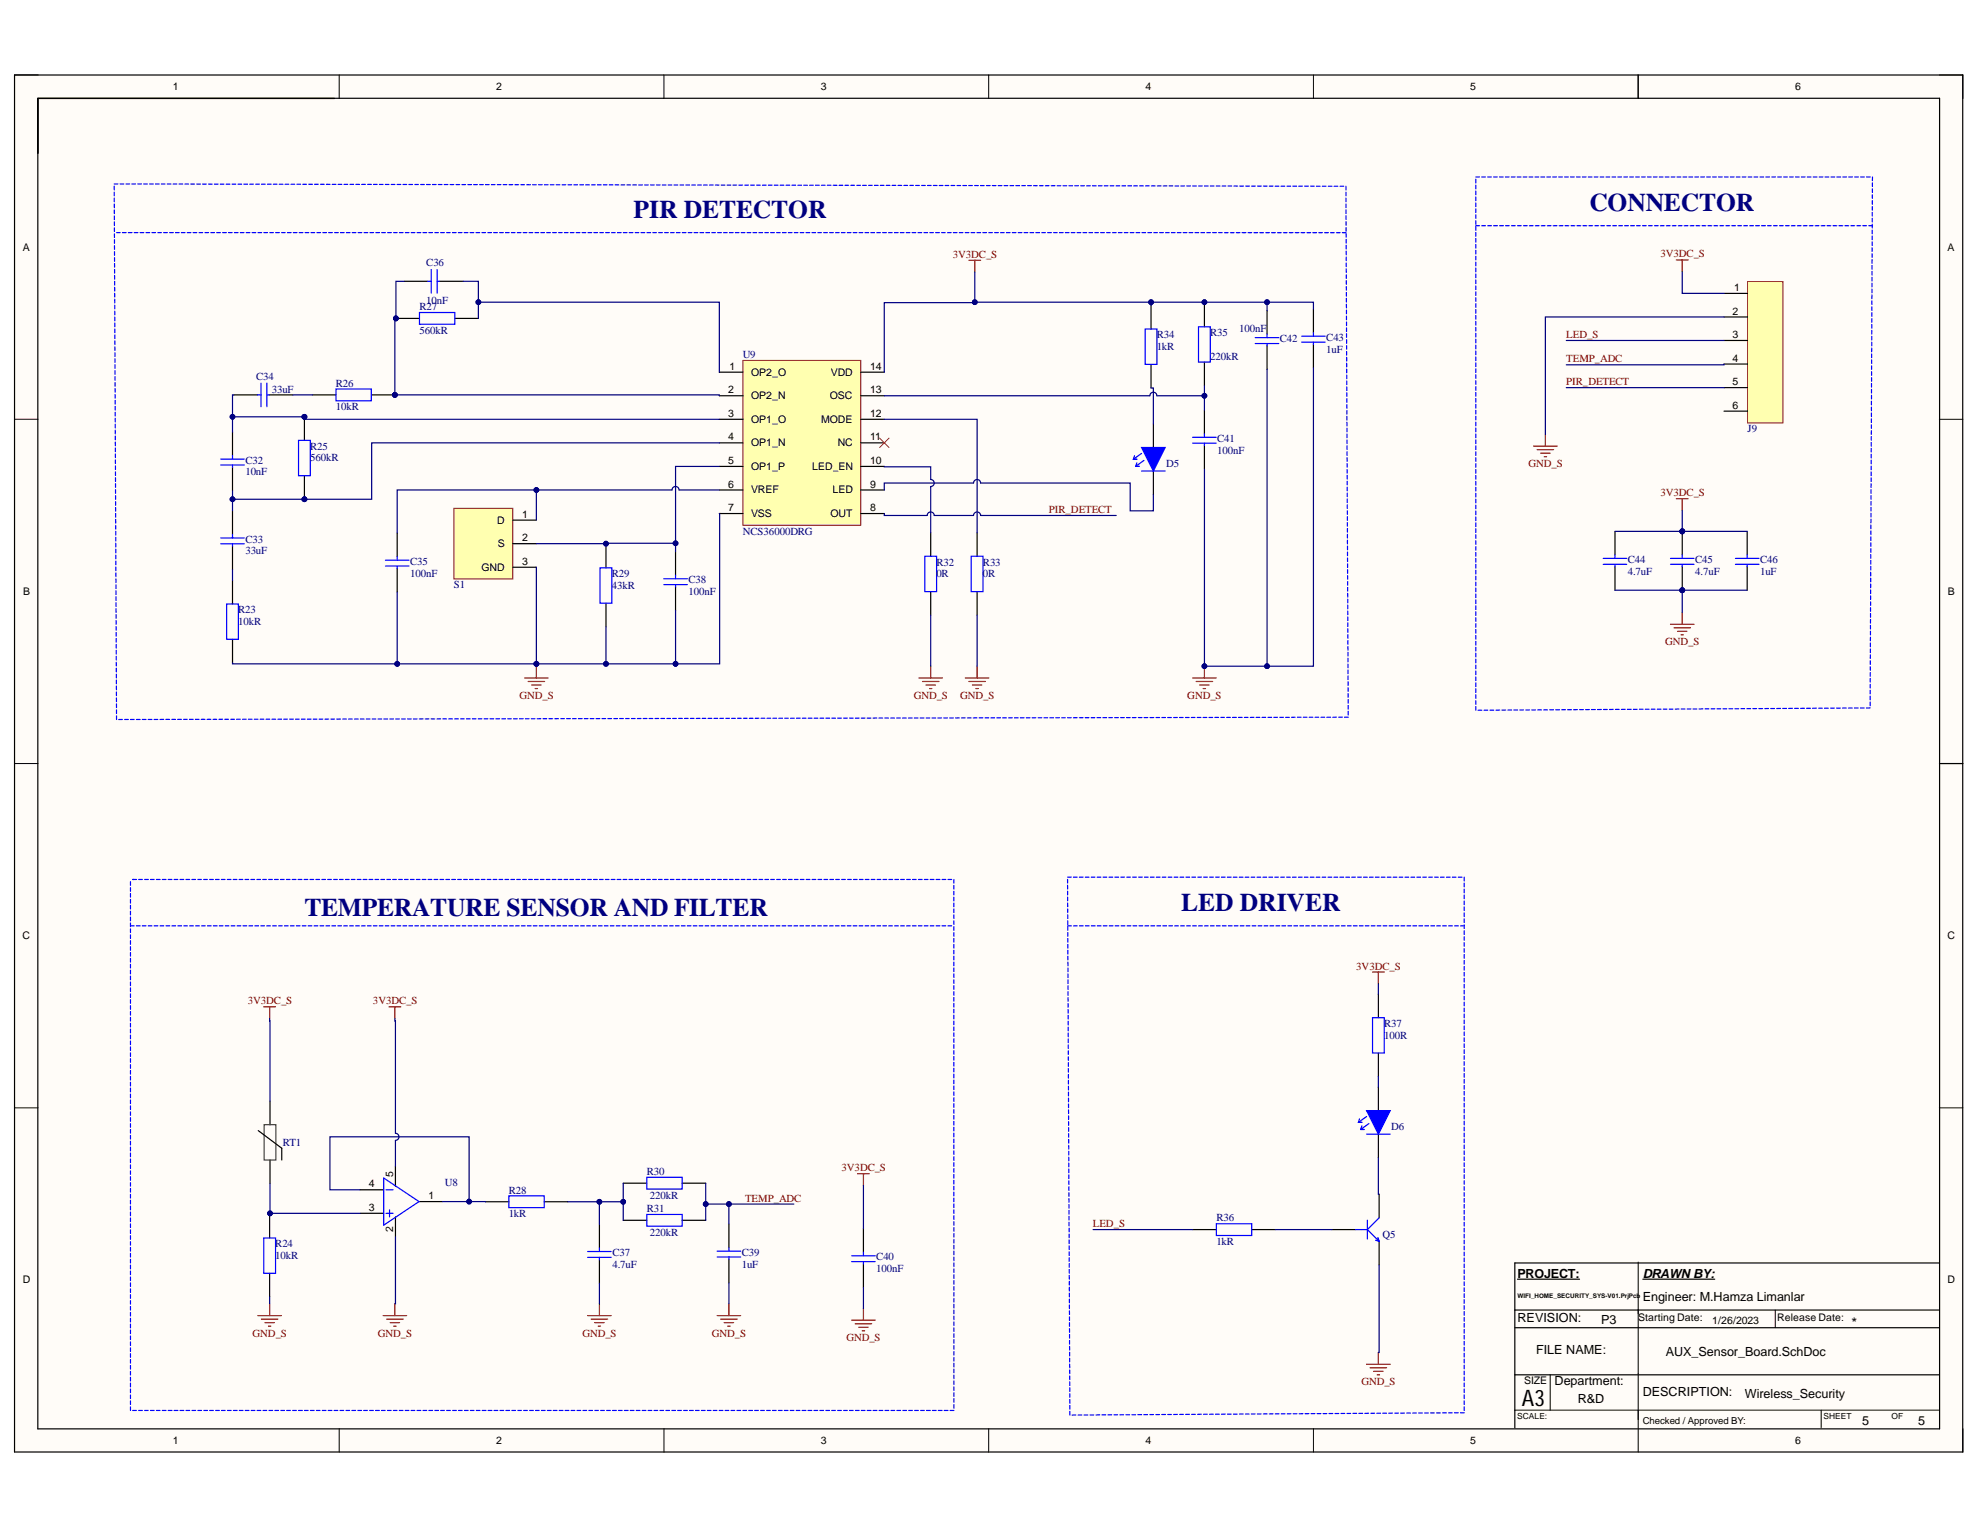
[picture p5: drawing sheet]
<svg xmlns="http://www.w3.org/2000/svg" width="279mm" height="216mm" viewBox="0 0 279 216" stroke-linecap="round" stroke-linejoin="round" font-family="sans-serif">
<defs><g id="words">
<g font-size="3.6" fill="#000080">
<text x="224.3" y="29.7">CONNECTOR</text>
<text x="89.4" y="30.7">PIR DETECTOR</text>
<text x="43" y="129.2">TEMPERATURE SENSOR AND FILTER</text>
<text x="166.7" y="128.5">LED DRIVER</text>
</g>
<text font-size="3.2" x="214.8" y="198.3">A3</text>
<text font-size="2.1" x="261.3" y="187.4">*</text>
<g font-size="1.8">
<text x="214.1" y="180.3">PROJECT:</text>
<text x="231.8" y="180.3">DRAWN BY:</text>
<text x="231.8" y="183.6">Engineer: M.Hamza Limanlar</text>
<text x="214.1" y="186.6">REVISION:</text>
<text x="216.8" y="191.1">FILE NAME:</text>
<text x="225.9" y="186.8">P3</text>
<text x="235.1" y="191.4">AUX_Sensor_Board.SchDoc</text>
<text x="219.4" y="195.4">Department:</text>
<text x="222.6" y="198">R&amp;D</text>
<text x="231.8" y="197">DESCRIPTION:</text>
<text x="246.2" y="197.3">Wireless_Security</text>
<text x="262.8" y="201.1">5</text>
<text x="270.7" y="201.1">5</text>
</g>
<g font-size="1.5">
<text x="24.4" y="12.7">1</text>
<text x="70" y="12.7">2</text>
<text x="115.8" y="12.7">3</text>
<text x="161.7" y="12.7">4</text>
<text x="207.5" y="12.7">5</text>
<text x="253.3" y="12.7">6</text>
<text x="3.2" y="35.4">A</text>
<text x="274.8" y="35.4">A</text>
<text x="244.7" y="41.1">1</text>
<text x="244.5" y="44.4">2</text>
<text x="244.5" y="47.7">3</text>
<text x="102.9" y="52.2">1</text>
<text x="106" y="53">OP2_O</text>
<text x="117.2" y="53">VDD</text>
<text x="122.8" y="52.2">14</text>
<text x="244.5" y="51">4</text>
<text x="102.7" y="55.5">2</text>
<text x="102.7" y="58.9">3</text>
<text x="106" y="56.4">OP2_N</text>
<text x="106" y="59.7">OP1_O</text>
<text x="115.9" y="59.7">MODE</text>
<text x="117.1" y="56.4">OSC</text>
<text x="122.8" y="58.9">12</text>
<text x="122.8" y="55.5">13</text>
<text x="244.5" y="54.4">5</text>
<text x="244.5" y="57.7">6</text>
<text x="102.7" y="62.1">4</text>
<text x="102.7" y="65.5">5</text>
<text x="106" y="63">OP1_N</text>
<text x="118.2" y="63">NC</text>
<text x="122.8" y="65.5">10</text>
<text x="122.8" y="62.1">11</text>
<text x="102.7" y="68.8">6</text>
<text x="106" y="66.3">OP1_P</text>
<text x="106" y="69.6">VREF</text>
<text x="114.6" y="66.3">LED_EN</text>
<text x="117.5" y="69.6">LED</text>
<text x="122.8" y="68.8">9</text>
<text x="70.2" y="73.9">D</text>
<text x="70.3" y="77.2">S</text>
<text x="73.7" y="73.1">1</text>
<text x="73.7" y="76.4">2</text>
<text x="102.7" y="72.1">7</text>
<text x="106" y="73">VSS</text>
<text x="117.2" y="73">OUT</text>
<text x="122.8" y="72.1">8</text>
<text x="3.3" y="84">B</text>
<text x="67.9" y="80.5">GND</text>
<text x="73.7" y="79.7">3</text>
<text x="274.8" y="84">B</text>
<text x="3.2" y="132.5">C</text>
<text x="274.8" y="132.5">C</text>
<text x="52" y="167.5">4</text>
<text x="55.5" y="166.1" transform="rotate(-90 55.5 166.1)">5</text>
<text x="52" y="170.9">3</text>
<text x="55.5" y="173.8" transform="rotate(-90 55.5 173.8)">2</text>
<text x="60.5" y="169.2">1</text>
<text x="3.2" y="181.1">D</text>
<text x="274.8" y="181.1">D</text>
<text x="231.2" y="186.4">Starting Date:</text>
<text x="241.6" y="186.9">1/26/2023</text>
<text x="250.8" y="186.4">Release Date:</text>
<text x="215.1" y="195.3">SIZE</text>
<text x="24.4" y="203.8">1</text>
<text x="70" y="203.8">2</text>
<text x="115.8" y="203.8">3</text>
<text x="161.7" y="203.8">4</text>
<text x="207.5" y="203.8">5</text>
<text x="253.3" y="203.8">6</text>
</g>
<g font-size="1.5" fill="#000080">
<text x="60.2" y="37.5">C36</text>
<text x="59.2" y="47.1">560kR</text>
<text x="59.2" y="43.8">R27</text>
<text x="60.2" y="42.8">10nF</text>
<text x="163.2" y="47.7">R34</text>
<text x="170.8" y="47.4">R35</text>
<text x="174.9" y="46.9">100nF</text>
<text x="36.1" y="53.6">C34</text>
<text x="104.8" y="50.5">U9</text>
<text x="163.2" y="49.4">1kR</text>
<text x="170.8" y="50.7">220kR</text>
<text x="180.6" y="48.3">C42</text>
<text x="187.2" y="49.8">1uF</text>
<text x="187.2" y="48.1">C43</text>
<text x="38.3" y="55.4">33uF</text>
<text x="47.4" y="57.9">10kR</text>
<text x="47.4" y="54.5">R26</text>
<text x="34.6" y="65.4">C32</text>
<text x="43.8" y="65.1">560kR</text>
<text x="43.8" y="63.5">R25</text>
<text x="164.6" y="66">D5</text>
<text x="171.8" y="64">100nF</text>
<text x="171.8" y="62.4">C41</text>
<text x="246.6" y="61">J9</text>
<text x="34.6" y="67.1">10nF</text>
<text x="34.6" y="76.6">C33</text>
<text x="104.8" y="75.5">NCS36000DRG</text>
<text x="34.6" y="78.2">33uF</text>
<text x="57.9" y="81.4">100nF</text>
<text x="57.9" y="79.7">C35</text>
<text x="64" y="83">S1</text>
<text x="86.3" y="83.1">43kR</text>
<text x="86.3" y="81.5">R29</text>
<text x="97.2" y="84">100nF</text>
<text x="97.2" y="82.3">C38</text>
<text x="132.2" y="81.5">0R</text>
<text x="132.2" y="79.8">R32</text>
<text x="138.7" y="81.5">0R</text>
<text x="138.7" y="79.8">R33</text>
<text x="229.7" y="81.1">4.7uF</text>
<text x="229.7" y="79.5">C44</text>
<text x="239.2" y="81.1">4.7uF</text>
<text x="239.2" y="79.5">C45</text>
<text x="248.4" y="81.1">1uF</text>
<text x="248.4" y="79.5">C46</text>
<text x="33.6" y="88.2">10kR</text>
<text x="33.6" y="86.5">R23</text>
<text x="195.3" y="146.6">100R</text>
<text x="195.3" y="144.9">R37</text>
<text x="39.9" y="161.7">RT1</text>
<text x="196.3" y="159.5">D6</text>
<text x="62.8" y="167.4">U8</text>
<text x="91.3" y="165.8">R30</text>
<text x="71.8" y="171.7">1kR</text>
<text x="71.8" y="168.4">R28</text>
<text x="91.3" y="171">R31</text>
<text x="91.7" y="169.2">220kR</text>
<text x="171.6" y="172.3">R36</text>
<text x="38.9" y="177.7">10kR</text>
<text x="38.9" y="176">R24</text>
<text x="86.4" y="178.9">4.7uF</text>
<text x="86.4" y="177.3">C37</text>
<text x="91.7" y="174.5">220kR</text>
<text x="104.7" y="178.9">1uF</text>
<text x="104.7" y="177.2">C39</text>
<text x="123.7" y="179.5">100nF</text>
<text x="123.7" y="177.8">C40</text>
<text x="171.6" y="175.7">1kR</text>
<text x="195.1" y="174.6">Q5</text>
</g>
<g font-size="1.5" fill="#800000">
<text x="134.4" y="36.4">3V3DC_S</text>
<text x="234.3" y="36.3">3V3DC_S</text>
<text x="221" y="47.7">LED_S</text>
<text x="221" y="51.1">TEMP_ADC</text>
<text x="221" y="54.3">PIR_DETECT</text>
<text x="215.7" y="66">GND_S</text>
<text x="234.3" y="70">3V3DC_S</text>
<text x="148" y="72.4">PIR_DETECT</text>
<text x="235" y="91.1">GND_S</text>
<text x="73.3" y="98.7">GND_S</text>
<text x="128.9" y="98.7">GND_S</text>
<text x="135.5" y="98.7">GND_S</text>
<text x="167.5" y="98.7">GND_S</text>
<text x="191.4" y="136.8">3V3DC_S</text>
<text x="35" y="141.7">3V3DC_S</text>
<text x="52.6" y="141.7">3V3DC_S</text>
<text x="118.8" y="165.3">3V3DC_S</text>
<text x="105.1" y="169.6">TEMP_ADC</text>
<text x="154.2" y="173.2">LED_S</text>
<text x="35.6" y="188.6">GND_S</text>
<text x="53.3" y="188.6">GND_S</text>
<text x="82.2" y="188.6">GND_S</text>
<text x="100.4" y="188.6">GND_S</text>
<text x="119.4" y="189.3">GND_S</text>
<text x="192.1" y="195.5">GND_S</text>
</g>
<text font-size="1.4" x="231.8" y="200.9">Checked / Approved BY:</text>
<g font-size="1.2">
<text x="214.1" y="200.2">SCALE:</text>
<text x="257.3" y="200.2">SHEET</text>
<text x="266.9" y="200.2">OF</text>
</g>
<text font-size=".9" x="214.1" y="183.1">WIFI_HOME_SECURITY_SYS-V01.PrjPcb</text>
</g></defs>
<g fill="#fffcf8">
<path d="M2.1 10.6h274.9v194.3h-274.9z" fill-rule="evenodd"/>
<path d="M5.4 13.9h268.3v187.7h-268.3z" fill-rule="evenodd"/>
</g>
<g fill="none" stroke="#000" stroke-width=".14">
<path d="M2 10.6h3.4M47.9 10.6v3.3M93.7 10.6v3.3M139.5 10.6v3.3M185.3 10.6v3.3M231.2 10.6v3.3M273.7 10.6h3.3v3.3M2 59.2h3.4M273.7 59.2h3.3M2 107.7h3.4M273.7 107.7h3.3M2 156.3h3.4"/>
<path d="M273.7 156.3h3.3M231.2 178.1v23.4M213.8 199h59.8M218.7 194v5M250.5 184.9v2.5M257 199v2.5M47.9 201.6v3.3M93.7 201.6v3.3M139.5 201.6v3.3M185.3 201.6v3.3M231.2 201.6v3.3M277 201.6v3.3"/>
</g>
<g fill="none" stroke="#000" stroke-width=".17">
<path d="M2.1 10.6h274.9v194.3h-274.9zM5.3 13.9h268.4v187.7h-268.4zM47.2 13.9h-41.9v7.7M231.2 10.6v3.3M273.7 107.7h3.3M36.4 159.5l3.4 2.5v1.7M38.1 155.4v3.3M194.5 153.4v3.3M38 171.4v3.3M38 179.7v3.3M38.1 163.7v3.3M50.8 171.2h3.3"/>
<path d="M50.8 167.9h3.3M55.8 164.6v2.8M55.8 171.7v2.8M59.1 169.6h3.4M68.5 169.6h3.3M76.8 169.6h3.3M84.6 172.8v3.3M84.6 177.8v3.3M87.9 167h3.4M87.9 172.2h3.4M96.3 167h3.3M96.3 172.2h3.3"/>
<path d="M102.9 172.7v3.4M102.9 177.7v3.3M121.8 173.4v3.3M121.8 178.4v3.3M168.3 173.5h3.3M176.6 173.5h3.4M188 173.5h3.3M194.5 160v3.4M194.6 168.5v3.3M194.6 175.2v3.3M273.6 178.2h-59.8v23.3M213.8 184.9h59.8"/>
<path d="M213.8 187.4h59.8M213.8 194h59.8M214.1 180.5h8.8M231.8 180.5h10.2"/>
</g>
<g fill="none" stroke="#00f" stroke-width=".17">
<path d="M18.4 124.4v.5M18.4 125.2v.6M18.4 126.1v.5M18.4 126.9v.5M18.4 127.7v.6M18.4 128.6v.5M18.4 129.4v.5M18.4 130.2v.6M18.4 131.1v.5M18.4 131.9v.5M18.4 132.7v.6M18.4 133.6v.5"/>
<path d="M18.4 134.4v.5M18.4 135.2v.6M18.4 136.1v.5M18.4 136.9v.5M18.4 137.7v.6M18.4 138.6v.5M18.4 139.4v.5M18.4 130.6h.5M18.7 124.1h.1M18.7 124.1h.6M19.2 130.6h.6M19.6 124.1h.5"/>
<path d="M20.1 130.6h.5M20.4 124.1h.5M20.9 130.6h.5M21.2 124.1h.6M21.8 130.6h.5M22.1 124.1h.5M22.6 130.6h.5M22.9 124.1h.5M23.4 130.6h.5M23.7 124.1h.6M24.3 130.6h.5M24.6 124.1h.5"/>
<path d="M25.1 130.6h.5M25.4 124.1h.5M25.9 130.6h.6M26.2 124.1h.6M26.8 130.6h.5M27.1 124.1h.5M27.6 130.6h.5M27.9 124.1h.5M28.4 130.6h.6M28.7 124.1h.6M29.3 130.6h.5M29.6 124.1h.5"/>
<path d="M30.1 130.6h.5M30.4 124.1h.5M30.9 130.6h.6M31.2 124.1h.6M31.8 130.6h.5M32.1 124.1h.5M32.6 130.6h.5M32.9 124.1h.5M33.5 130.6h.5M33.7 124.1h.6M34.3 130.6h.5M34.6 124.1h.5"/>
<path d="M35.1 130.6h.5M35.4 124.1h.5M36 130.6h.5M36.2 124.1h.6M36.8 130.6h.5M37.1 124.1h.5M37.6 130.6h.6M37.9 124.1h.5M38.5 130.6h.5M38.7 124.1h.6M39.3 130.6h.5M39.6 124.1h.5"/>
<path d="M40.1 130.6h.6M40.4 124.1h.5M41 130.6h.5M41.2 124.1h.6M41.8 130.6h.5M42.1 124.1h.5M42.7 130.6h.5M42.9 124.1h.5M43.5 130.6h.5M43.7 124.1h.6M44.3 130.6h.5M44.6 124.1h.5"/>
<path d="M45.2 130.6h.5M45.4 124.1h.5M46 130.6h.5M46.2 124.1h.6M46.8 130.6h.6M47.1 124.1h.5M47.7 130.6h.5M47.9 124.1h.5M48.5 130.6h.5M48.7 124.1h.6M49.3 130.6h.6M49.6 124.1h.5"/>
<path d="M50.2 130.6h.5M50.4 124.1h.5M51 130.6h.5M51.2 124.1h.6M51.8 130.6h.6M52.1 124.1h.5M52.7 130.6h.5M52.9 124.1h.5M53.5 130.6h.5M53.7 124.1h.6M54.4 130.6h.5M54.6 124.1h.5"/>
<path d="M55.2 130.6h.5M55.4 124.1h.5M56 130.6h.5M56.2 124.1h.6M56.9 130.6h.5M57.1 124.1h.5M57.7 130.6h.5M57.9 124.1h.5M58.5 130.6h.6M58.7 124.1h.6M59.4 130.6h.5M59.6 124.1h.5"/>
<path d="M60.2 130.6h.5M60.4 124.1h.5M61 130.6h.6M61.2 124.1h.6M61.9 130.6h.5M62.1 124.1h.5M62.7 130.6h.5M62.9 124.1h.5M63.6 130.6h.5M63.7 124.1h.6M64.4 130.6h.5M64.6 124.1h.5"/>
<path d="M65.2 130.6h.5M65.4 124.1h.5M66.1 130.6h.5M66.3 124.1h.5M66.9 130.6h.5M67.1 124.1h.5M67.7 130.6h.5M67.9 124.1h.5M68.6 130.6h.5M68.8 124.1h.5M69.4 130.6h.5M69.6 124.1h.5"/>
<path d="M70.2 130.6h.6M70.4 124.1h.5M71.1 130.6h.5M71.3 124.1h.5M71.9 130.6h.5M72.1 124.1h.5M72.7 130.6h.6M72.9 124.1h.5M73.6 130.6h.5M73.8 124.1h.5M74.4 130.6h.5M74.6 124.1h.5"/>
<path d="M75.3 130.6h.5M75.4 124.1h.5M76.1 130.6h.5M76.3 124.1h.5M76.9 130.6h.5M77.1 124.1h.5M77.8 130.6h.5M77.9 124.1h.5M78.6 130.6h.5M78.8 124.1h.5M79.4 130.6h.6M79.6 124.1h.5"/>
<path d="M80.3 130.6h.5M80.4 124.1h.5M81.1 130.6h.5M81.3 124.1h.5M81.9 130.6h.6M82.1 124.1h.5M82.8 130.6h.5M82.9 124.1h.5M83.6 130.6h.5M83.8 124.1h.5M84.4 130.6h.6M84.6 124.1h.5"/>
<path d="M85.3 130.6h.5M85.4 124.1h.5M86.1 130.6h.5M86.3 124.1h.5M87 130.6h.5M87.1 124.1h.5M87.8 130.6h.5M87.9 124.1h.5M88.6 130.6h.6M88.8 124.1h.5M89.5 130.6h.5M89.6 124.1h.5"/>
<path d="M90.3 130.6h.5M90.4 124.1h.5M91.1 130.6h.6M91.3 124.1h.5M92 130.6h.5M92.1 124.1h.5M92.8 130.6h.5M92.9 124.1h.5M93.6 130.6h.6M93.8 124.1h.5M94.5 130.6h.5M94.6 124.1h.5"/>
<path d="M95.3 130.6h.5M95.4 124.1h.5M96.2 130.6h.5M96.3 124.1h.5M97 130.6h.5M97.1 124.1h.5M97.8 130.6h.5M97.9 124.1h.5M98.7 130.6h.5M98.8 124.1h.5M99.5 130.6h.5M99.6 124.1h.5"/>
<path d="M100.3 130.6h.6M100.4 124.1h.6M101.2 130.6h.5M101.3 124.1h.5M102 130.6h.5M102.1 124.1h.5M102.8 130.6h.6M102.9 124.1h.6M103.7 130.6h.5M103.8 124.1h.5M104.5 130.6h.5M104.6 124.1h.5"/>
<path d="M105.3 130.6h.6M105.4 124.1h.5M106.2 130.6h.5M106.3 124.1h.5M107 130.6h.5M107.1 124.1h.5M107.9 130.6h.5M107.9 124.1h.5M108.7 130.6h.5M108.8 124.1h.5M109.5 130.6h.6M109.6 124.1h.5"/>
<path d="M110.4 130.6h.5M110.4 124.1h.5M111.2 130.6h.5M111.3 124.1h.5M112 130.6h.6M112.1 124.1h.5M112.9 130.6h.5M112.9 124.1h.6M113.7 130.6h.5M113.8 124.1h.5M114.5 130.6h.6M114.6 124.1h.5"/>
<path d="M115.4 130.6h.5M115.4 124.1h.6M116.2 130.6h.5M116.3 124.1h.5M117.1 130.6h.5M117.1 124.1h.5M117.9 130.6h.5M117.9 124.1h.6M118.7 130.6h.5M118.8 124.1h.5M119.6 130.6h.5M119.6 124.1h.5"/>
<path d="M120.4 130.6h.5M120.4 124.1h.6M121.2 130.6h.6M121.3 124.1h.5M122.1 130.6h.5M122.1 124.1h.5M122.9 130.6h.5M122.9 124.1h.6M123.7 130.6h.6M123.8 124.1h.5M124.6 130.6h.5M124.6 124.1h.5"/>
<path d="M125.4 130.6h.5M125.4 124.1h.6M126.2 130.6h.6M126.3 124.1h.5M127.1 130.6h.5M127.1 124.1h.5M127.9 130.6h.5M127.9 124.1h.6M128.8 130.6h.5M128.8 124.1h.5M129.6 130.6h.5M129.6 124.1h.5"/>
<path d="M130.4 130.6h.5M130.4 124.1h.6M131.3 130.6h.5M131.3 124.1h.5M132.1 130.6h.5M132.1 124.1h.5M132.9 130.6h.6M132.9 124.1h.6M133.8 130.6h.5M133.8 124.1h.5M134.6 124.1v.5M134.6 124.9v.6"/>
<path d="M134.6 125.8v.5M134.6 126.6v.5M134.6 127.4v.6M134.6 128.3v.5M134.6 129.1v.5M134.6 129.9v.6M134.6 130.8v.5M134.6 131.6v.5M134.6 132.4v.6M134.6 133.3v.5M134.6 134.1v.5M134.6 134.9v.5"/>
<path d="M134.6 135.8v.5M134.6 136.6v.5M134.6 137.4v.5M134.6 138.3v.5M134.6 139.1v.5M134.6 139.9v.5M150.6 130.6h.6M150.6 123.8h.6M150.6 124.1v.5M150.6 124.9l.1 .5M150.7 125.8v.5M150.7 126.6v.5"/>
<path d="M150.7 127.4v.5M150.7 128.3v.5M150.7 129.1v.5M150.7 129.9v.6M150.7 130.8v.5M150.7 132.4v.6M150.7 131.6v.5M150.7 133.3v.5M150.7 134.9v.6M150.7 134.1v.5M150.7 135.8v.5M150.7 136.6v.5"/>
<path d="M150.7 137.4v.6M150.7 138.3v.5M150.7 139.1v.5M150.7 139.9v.6M151.5 123.8h.5M151.5 130.6h.5M152.3 123.8h.5M152.3 130.6h.6M153.2 123.8h.5M153.2 130.6h.5M154 123.8h.5M154 130.6h.5"/>
<path d="M154.8 123.8h.5M154.8 130.6h.6M155.7 123.8h.5M155.7 130.6h.5M156.5 123.8h.5M156.5 130.6h.6M157.3 123.8h.5M157.4 130.6h.5M158.2 123.8h.5M158.2 130.6h.5M159 123.8h.5M159 130.6h.6"/>
<path d="M159.8 123.8h.6M159.9 130.6h.5M160.7 123.8h.5M160.7 130.6h.6M161.5 123.8h.5M161.6 130.6h.5M162.3 123.8h.6M162.4 130.6h.5M163.2 123.8h.5M163.2 130.6h.6M164 123.8h.5M164.1 130.6h.5"/>
<path d="M164.8 123.8h.6M164.9 130.6h.6M165.7 123.8h.5M165.8 130.6h.5M166.5 123.8h.5M166.6 130.6h.5M167.4 123.8h.5M167.4 130.6h.6M168.2 123.8h.5M168.3 130.6h.5M169 123.8h.5M169.1 130.6h.6"/>
<path d="M169.9 123.8h.5M170 130.6h.5M170.7 123.8h.5M170.8 130.6h.5M171.5 123.8h.5M171.6 130.6h.6M172.4 123.8h.5M172.5 130.6h.5M173.2 123.8h.5M173.3 130.6h.6M174 123.8h.6M174.2 130.6h.5"/>
<path d="M174.9 123.8h.5M175 130.6h.5M175.7 123.8h.5M175.8 130.6h.6M176.5 123.8h.6M176.7 130.6h.5M177.4 123.8h.5M177.5 130.6h.6M178.2 123.8h.5M178.4 130.6h.5M179.1 123.8h.5M179.2 130.6h.5"/>
<path d="M179.9 123.8h.5M180.1 130.6h.5M180.7 123.8h.5M180.9 130.6h.5M181.6 123.8h.5M181.7 130.6h.6M182.4 123.8h.5M182.6 130.6h.5M183.2 123.8h.5M183.4 130.6h.5M184.1 123.8h.5M184.3 130.6h.5"/>
<path d="M184.9 123.8h.5M185.1 130.6h.5M185.7 123.8h.5M185.9 130.6h.6M186.6 123.8h.5M186.8 130.6h.5M187.4 123.8h.5M187.6 130.6h.5M188.2 123.8h.6M188.5 130.6h.5M189.1 123.8h.5M189.3 130.6h.5"/>
<path d="M189.9 123.8h.5M190.1 130.6h.6M190.7 123.8h.6M191 130.6h.5M191.6 123.8h.5M191.8 130.6h.5M192.4 123.8h.5M192.7 130.6h.5M193.2 123.8h.6M193.5 130.6h.5M194.1 123.8h.5M194.3 130.6h.6"/>
<path d="M194.9 123.8h.5M195.2 130.6h.5M195.8 123.8h.5M196 130.6h.5M196.6 123.8h.5M196.9 130.6h.5M197.4 123.8h.5M197.7 130.6h.5M198.3 123.8h.5M198.5 130.6h.6M199.1 123.8h.5M199.4 130.6h.5"/>
<path d="M199.9 123.8h.6M200.2 130.6h.5M200.8 123.8h.5M201.1 130.6h.5M201.6 123.8h.5M201.9 130.6h.5M202.4 123.8h.6M202.7 130.6h.6M203.3 123.8h.5M203.6 130.6h.5M204.1 123.8h.5M204.4 130.6h.5"/>
<path d="M204.9 123.8h.6M205.3 130.6h.5M205.8 123.8h.5M206.1 130.6h.5M206.6 123.8v.5M206.6 124.6v.5M206.6 125.5v.5M206.6 126.3v.5M206.6 127.1v.6M206.6 128v.5M206.6 128.8v.5M206.6 129.7v.5"/>
<path d="M206.6 130.5v.5M206.6 131.3v.6M206.6 132.2v.5M206.6 133v.5M206.6 133.9v.5M206.6 134.7v.5M206.6 135.5v.6M206.6 136.4v.5M206.6 137.2v.5M206.6 138.1v.5M206.6 138.9v.5M206.6 139.7v.6"/>
<path d="M18.4 140.2v.6M18.4 141.1v.5M18.4 141.9v.5M18.4 142.7v.6M18.4 143.6v.5M18.4 144.4v.5M18.4 145.2v.5M18.4 146.1v.5M18.4 146.9v.5M18.4 147.7v.5M18.4 148.6v.5M18.4 149.4v.5"/>
<path d="M18.4 150.2v.5M18.4 151.1v.5M18.4 151.9v.5M18.4 152.7v.5M18.4 153.6v.5M18.4 154.4v.5M18.4 155.2v.5M18.4 156v.6M18.4 156.9v.5M18.4 157.7v.5M18.4 158.5v.6M18.4 159.4v.5"/>
<path d="M134.6 140.8v.5M134.6 141.6v.5M134.6 142.4v.5M134.6 143.3v.5M134.6 144.1v.5M134.6 144.9v.5M134.6 145.7v.6M134.6 146.6v.5M134.6 147.4v.5M134.6 148.2v.6M134.6 149.1v.5M134.6 149.9v.5"/>
<path d="M134.6 150.7v.6M134.6 151.6v.5M134.6 152.4v.5M134.6 153.2v.6M134.6 154.1v.5M134.6 154.9v.5M134.6 155.7v.6M134.6 156.6v.5M134.6 157.4v.5M134.6 158.2v.6M134.6 159.1v.5M134.6 159.9v.5"/>
<path d="M150.7 140.8v.5M150.7 141.6v.5M150.7 142.4v.6M150.7 143.3v.5M150.7 144.1v.5M150.7 144.9v.6M150.7 145.8v.5M150.7 146.6v.5M150.7 147.4v.6M150.7 148.3l.1 .5M150.8 149.1v.5M150.8 150.8v.5"/>
<path d="M150.8 149.9v.6M150.8 151.6v.5M150.8 152.4v.6M150.8 153.3v.5M150.8 154.1v.5M150.8 155.8v.5M150.8 155v.5M150.8 156.6v.5M150.8 158.3v.5M150.8 157.5v.5M150.8 159.1v.5M150.8 160v.5"/>
<path d="M206.6 140.6v.5M206.6 141.4v.5M206.6 142.3v.5M206.6 143.1v.5M206.6 143.9v.6M206.6 144.8v.5M206.6 145.6v.5M206.6 146.5v.5M206.6 147.3v.5M206.6 148.1v.6M206.6 149v.5M206.6 149.8v.5"/>
<path d="M206.6 150.7v.5M206.6 151.5v.5M206.6 152.3v.6M206.6 153.2v.5M206.6 154v.5M206.6 154.9v.5M206.6 155.7v.5M206.6 156.5v.6M206.6 157.4v.5M206.6 158.2v.5M206.6 159v.6M206.6 159.9v.5"/>
<path d="M18.4 160.2v.5M18.4 161v.6M18.4 161.9v.5M18.4 162.7v.5M18.4 163.5v.6M18.4 164.4v.5M18.4 165.2v.5M18.4 166v.6M18.4 166.9v.5M18.4 167.7v.5M18.4 168.5v.6M18.4 169.4v.5"/>
<path d="M18.4 170.2v.5M18.4 171v.6M18.4 171.9v.5M18.4 172.7v.5M18.4 173.5v.6M18.4 174.4v.5M18.4 175.2v.5M18.4 176v.5M18.4 176.9v.5M18.4 177.7v.5M18.4 178.5v.6M18.4 179.4v.5"/>
<path d="M37.2 174.7h1.7v5h-1.7zM54.1 166.2l5 3.4-5 3.3zM54.5 167.9h1M54.5 171.2h1M55 170.7v1M71.8 168.7h5v1.7h-5zM82.9 177.4h3.3M82.9 176.6h3.3M84.6 176.1v.5M84.6 177.4v.4M91.3 166.1h5v1.7h-5zM91.3 171.4h5v1.6h-5z"/>
<path d="M101.2 177.4h3.3M101.2 176.5h3.3M102.9 176.1v.4M102.9 177.4v.3M120.2 178h3.3M120.2 177.2h3.3M121.8 176.7v.5M121.8 178v.4M134.6 160.7v.6M134.6 161.6v.5M134.6 162.4v.5M134.6 163.2v.6"/>
<path d="M134.6 164.1v.5M134.6 164.9v.5M134.6 165.7v.5M134.6 166.6v.5M134.6 167.4v.5M134.6 168.2v.5M134.6 169.1v.5M134.6 169.9v.5M134.6 170.7v.5M134.6 171.6v.5M134.6 172.4v.5M134.6 173.2v.5"/>
<path d="M134.6 174.1v.5M134.6 174.9v.5M134.6 175.7v.5M134.6 176.5v.6M134.6 177.4v.5M134.6 178.2v.5M134.6 179.1v.5M134.6 179.9v.5M150.8 160.8v.5M150.8 161.6v.5M150.8 162.5v.5M150.8 163.3v.5"/>
<path d="M150.8 164.1v.5M150.8 165v.5M150.8 166.6v.6M150.8 165.8v.5M150.8 167.5v.5M150.8 168.3v.5M150.8 169.1v.6M150.8 170v.5M150.8 170.8v.5M150.8 171.6l.1 .6M150.9 172.5v.5M150.9 173.3v.5"/>
<path d="M150.9 174.1v.6M150.9 175v.5M150.9 175.8v.5M150.9 176.6v.6M150.9 177.5v.5M150.9 178.3v.5M150.9 179.1v.6M150.9 180v.5M171.6 172.7h5v1.6h-5zM191.3 173.5h1.6M192.8 160h3.4M192.9 172.2v2.6"/>
<path d="M192.9 173.5l1.7 1.7M194.1 175l.5 .2M194.4 174.7l.2 .5M194.6 171.8l-1.7 1.7M206.6 160.7v.6M206.6 161.6v.5M206.6 162.4v.5M206.6 163.2v.6M206.6 164.1v.5M206.6 164.9v.5M206.6 165.8v.5M206.6 166.6v.5"/>
<path d="M206.6 167.4v.6M206.6 168.3v.5M206.6 169.1v.6M206.6 170v.5M206.6 170.8v.5M206.6 171.6v.6M206.6 172.5v.5M206.6 173.3v.5M206.6 174.2v.5M206.6 175v.5M206.6 175.8v.6M206.6 176.7v.5"/>
<path d="M206.6 177.5v.5M206.6 178.4v.5M206.6 179.2v.5M18.4 180.2v.5M18.4 181v.5M18.4 181.9v.5M18.4 182.7v.5M18.4 183.5v.5M18.4 184.4v.5M18.4 185.2v.5M18.4 186v.5M18.4 186.8v.6"/>
<path d="M18.4 187.7v.5M18.4 188.5v.5M18.4 189.4v.5M18.4 190.2v.5M18.4 191v.5M18.4 191.8v.6M18.4 192.7v.5M18.4 193.5v.5M18.4 194.4v.5M18.4 195.2v.5M18.4 196v.5M18.4 196.8v.6"/>
<path d="M18.4 197.7v.5M18.4 198.5v.5M18.7 199h.5M19.6 199h.5M20.4 199h.5M21.2 199h.6M22.1 199h.5M22.9 199h.5M23.7 199h.6M24.6 199h.5M25.4 199h.5M26.2 199h.6"/>
<path d="M27.1 199h.5M27.9 199h.5M28.8 199h.5M29.6 199h.5M30.4 199h.5M31.3 199h.5M32.1 199h.5M32.9 199h.6M33.8 199h.5M34.6 199h.5M35.4 199h.6M36.3 199h.5"/>
<path d="M37.1 199h.5M38 199h.5M38.8 199h.5M39.6 199h.5M40.5 199h.5M41.3 199h.5M42.1 199h.6M43 199h.5M43.8 199h.5M44.6 199h.6M45.5 199h.5M46.3 199h.5"/>
<path d="M47.1 199h.6M48 199h.5M48.8 199h.5M49.7 199h.5M50.5 199h.5M51.3 199h.6M52.2 199h.5M53 199h.5M53.8 199h.6M54.7 199h.5M55.5 199h.5M56.3 199h.6"/>
<path d="M57.2 199h.5M58 199h.5M58.8 199h.6M59.7 199h.5M60.5 199h.5M61.4 199h.5M62.2 199h.5M63 199h.6M63.9 199h.5M64.7 199h.5M65.5 199h.6M66.4 199h.5"/>
<path d="M67.2 199h.5M68 199h.6M68.9 199h.5M69.7 199h.5M70.5 199h.6M71.4 199h.5M72.2 199h.5M73.1 199h.5M73.9 199h.5M74.7 199h.6M75.6 199h.5M76.4 199h.5"/>
<path d="M77.2 199h.6M78.1 199h.5M78.9 199h.5M79.7 199h.6M80.6 199h.5M81.4 199h.5M82.3 199h.5M83.1 199h.5M83.9 199h.5M84.8 199h.5M85.6 199h.5M86.4 199h.6"/>
<path d="M87.3 199h.5M88.1 199h.5M88.9 199h.6M89.8 199h.5M90.6 199h.5M91.5 199h.5M92.3 199h.5M93.1 199h.5M94 199h.5M94.8 199h.5M95.6 199h.6M96.5 199h.5"/>
<path d="M97.3 199h.5M98.1 199h.6M99 199h.5M99.8 199h.5M100.6 199h.6M101.5 199h.5M102.3 199h.5M103.2 199h.5M104 199h.5M104.8 199h.6M105.7 199h.5M106.5 199h.5"/>
<path d="M107.3 199h.6M108.2 199h.5M109 199h.5M109.8 199h.6M110.7 199h.5M111.5 199h.5M112.3 199h.6M113.2 199h.5M114 199h.5M114.9 199h.5M115.7 199h.5M116.5 199h.6"/>
<path d="M117.4 199h.5M118.2 199h.5M119 199h.6M119.9 199h.5M120.7 199h.5M121.5 199h.6M122.4 199h.5M123.2 199h.5M124 199h.6M124.9 199h.5M125.7 199h.5M126.6 199h.5"/>
<path d="M127.4 199h.5M128.2 199h.6M129.1 199h.5M129.9 199h.5M130.7 199h.6M131.6 199h.5M132.4 199h.5M133.2 199h.6M134.1 199h.5M134.6 180.7v.5M134.6 181.5v.6M134.6 182.4v.5"/>
<path d="M134.6 183.2v.5M134.6 184v.6M134.6 184.9v.5M134.6 185.7v.5M134.6 186.5v.6M134.6 187.4v.5M134.6 188.2v.5M134.6 189v.6M134.6 189.9v.5M134.6 190.7v.5M134.6 191.5v.6M134.6 192.4v.5"/>
<path d="M134.6 193.2v.5M134.6 194v.6M134.6 194.9v.5M134.6 195.7v.5M134.6 196.5v.6M134.6 197.4v.5M134.6 198.2v.5M150.9 182.5v.5M150.9 180.8v.5M150.9 181.6v.6M150.9 183.3v.5M150.9 184.1v.6"/>
<path d="M150.9 185v.5M150.9 185.8v.5M150.9 186.6v.6M150.9 187.5v.5M150.9 190v.5M150.9 188.3v.5M150.9 189.2v.5M150.9 190.8v.5M150.9 191.7v.5M150.9 192.5v.5M150.9 193.3v.5M150.9 194.2v.5"/>
<path d="M150.9 195l.1 .5M151 195.8v.5M151 196.7v.5M151 197.5v.5M151 198.3v.6M151 199.2v.5M151.8 199.7h-.5M152.1 199.7h.6M153.5 199.7h-.5M153.8 199.7h.5M155.2 199.7h-.5M155.5 199.7h.5"/>
<path d="M156.9 199.6l-.6 .1M157.2 199.6h.5M158.6 199.6h-.6M158.9 199.6h.5M159.7 199.6h.5M160.6 199.6h.5M161.4 199.6h.5M162.2 199.6h.6M163.1 199.6h.5M163.9 199.6h.6M164.8 199.6h.5M166.1 199.6h-.5"/>
<path d="M166.5 199.6h.5M167.8 199.6h-.5M168.2 199.6h.5M169.5 199.6h-.5M169.8 199.6h.6M171.2 199.6h-.5M171.5 199.6h.6M172.9 199.5l-.5 .1M173.2 199.5h.5M174.1 199.5h.5M174.9 199.5h.5M175.7 199.5h.6"/>
<path d="M176.6 199.5h.5M177.4 199.5h.6M178.3 199.5h.5M179.1 199.5h.5M180.5 199.5h-.6M180.8 199.5h.5M182.2 199.5h-.6M182.5 199.5h.5M183.8 199.5h-.5M184.2 199.5h.5M185.5 199.5h-.5M185.9 199.5h.5"/>
<path d="M186.7 199.5h.5M187.5 199.5h.6M188.4 199.5h.5M189.2 199.5h.6M190.1 199.5h.5M190.9 199.4h.5M191.8 199.4h.5M193.1 199.4h-.5M193.4 199.4h.6M194.8 199.4h-.5M195.1 199.4h.6M196.5 199.4h-.5"/>
<path d="M196.8 199.4h.5M198.2 199.4h-.5M198.5 199.4h.5M199.9 199.4h-.6M200.2 199.4h.5M201 199.4h.6M201.9 199.4h.5M202.7 199.4h.5M203.6 199.4h.5M204.4 199.4h.5M205.2 199.4h.6M206.1 199.4h.5"/>
<path d="M206.6 180v.6M206.6 180.9v.5M206.6 181.7v.5M206.6 182.6v.5M206.6 183.4v.5M206.6 184.2v.6M206.6 185.1v.5M206.6 185.9v.5M206.6 186.8v.5M206.6 187.6v.5M206.6 188.4v.6M206.6 189.3v.5"/>
<path d="M206.6 190.1v.5M206.6 191v.5M206.6 191.8v.5M206.6 192.6v.6M206.6 193.5v.5M206.6 194.3v.5M206.6 195.2v.5M206.6 196v.5M206.6 196.8v.6M206.6 197.7v.5M206.6 198.5v.5"/>
</g>
<g fill="none" stroke="#800000" stroke-width=".17">
<path d="M37.2 142.1h1.7M38 142.1v1.6M54.9 142.1h1.7M55.7 142.1v1.6M121 165.6h1.7M121.8 165.6v1.7M36.4 185.6h3.3M36.9 186.1h2.3M37.4 186.6h1.3M37.9 187.1h.3M38 184v1.6M54.1 185.6h3.3"/>
<path d="M54.6 186.1h2.3M55.1 186.6h1.3M55.6 187.1h.3M55.7 184v1.6M82.9 185.6h3.3M83.4 186.1h2.3M83.9 186.6h1.4M84.4 187.1h.3M84.6 184v1.6M101.2 185.6h3.3M101.7 186.1h2.3M102.2 186.6h1.3"/>
<path d="M102.7 187.1h.3M102.9 184v1.6M120.2 186.3h3.3M120.7 186.8h2.3M121.2 187.3h1.3M121.7 187.8h.3M121.8 184.6v1.7"/>
</g>
<path d="M37.3 158.7h1.6v5h-1.6z" fill="none" stroke="#434343" stroke-width=".17"/>
<path d="M192.8 156.7h3.4l-1.7 3.3z" fill="#00f"/>
<path d="M191.7 158.4h.5M191.8 157.9l-.1 .5M192 159.4h.5M192.2 158.9l-.2 .5M192.8 156.7h3.4l-1.7 3.3zM192.8 157.6l-1.1 .8M193.2 158.5l-1.2 .9M193.7 143.6h1.6v5h-1.6z" fill="none" stroke="#00f" stroke-width=".17"/>
<path d="M193.7 137.2h1.6M194.5 137.2v1.6M192.8 192.5h3.4M193.3 193h2.4M193.8 193.5h1.4M194.3 194h.4M194.5 190.9v1.6" fill="none" stroke="#800000" stroke-width=".17"/>
<path d="M194.5 140.3v3.3M194.5 148.6v3.3" fill="none" stroke="#000" stroke-width=".17"/>
<path d="M104.8 50.9h16.7v23.2h-16.7z" fill-rule="evenodd" fill="#ffffb0"/>
<path d="M104.8 50.9h16.7v23.2h-16.7z" fill="none" stroke="#800000" stroke-width=".14"/>
<g fill="none" stroke="#000" stroke-width=".17">
<path d="M101.5 52.5h3.3M101.5 55.8h3.3M101.5 59.2h3.3M121.5 52.5h3.3M121.5 55.8h3.3M121.5 59.2h3.3M101.5 62.5h3.3M101.5 65.8h3.3M101.5 69.1h3.3M101.5 72.5h3.3M121.5 62.5h3.3M121.5 65.8h3.3"/>
<path d="M121.5 69.1h3.3M121.5 72.5h3.3"/>
</g>
<path d="M64 71.7h8.4v10h-8.4z" fill-rule="evenodd" fill="#ffffb0"/>
<path d="M64 71.7h8.4v10h-8.4z" fill="none" stroke="#800000" stroke-width=".14"/>
<path d="M162.8 59.8v3.3M72.4 73.4h3.3M72.4 76.7h3.3M162.8 66.5v3.3M72.4 80h3.3" fill="none" stroke="#000" stroke-width=".17"/>
<path d="M161.1 66.5h3.3" fill="none" stroke="#00f" stroke-width=".17"/>
<path d="M161.1 63.1h3.3l-1.6 3.4z" fill="#00f"/>
<path d="M161.6 46.4h1.7v5h-1.7zM159.9 64.8h.5M160.1 64.3l-.2 .5M160.3 65.8h.5M160.4 65.3l-.1 .5M161.1 63.1h3.3l-1.6 3.4zM161.1 64l-1.2 .8M161.4 65l-1.1 .8" fill="none" stroke="#00f" stroke-width=".17"/>
<path d="M162.4 43.1v3.3M162.4 51.4v3.3" fill="none" stroke="#000" stroke-width=".17"/>
<circle cx="55.7" cy="55.7" r=".33" fill="#000080"/>
<circle cx="55.7" cy="55.7" r=".33" fill="none" stroke="#000080" stroke-width=".14"/>
<path d="M52.4 55.7h3.3" fill="none" stroke="#000" stroke-width=".17"/>
<circle cx="55.7" cy="55.7" r=".33" fill="#000080"/>
<circle cx="55.7" cy="55.7" r=".33" fill="none" stroke="#000080" stroke-width=".14"/>
<path d="M44.1 55.7h3.3M85.5 76.8v3.3M85.5 85.1v3.3" fill="none" stroke="#000" stroke-width=".17"/>
<path d="M47.4 54.9h5v1.7h-5zM84.7 80.1h1.6v5h-1.6z" fill="none" stroke="#00f" stroke-width=".17"/>
<circle cx="43" cy="70.4" r=".33" fill="#000080"/>
<circle cx="43" cy="70.4" r=".33" fill="none" stroke="#000080" stroke-width=".14"/>
<circle cx="43" cy="58.8" r=".33" fill="#000080"/>
<circle cx="43" cy="58.8" r=".33" fill="none" stroke="#000080" stroke-width=".14"/>
<path d="M43 67.1v3.3" fill="none" stroke="#000" stroke-width=".17"/>
<circle cx="43" cy="70.4" r=".33" fill="#000080"/>
<circle cx="43" cy="70.4" r=".33" fill="none" stroke="#000080" stroke-width=".14"/>
<path d="M43 58.8v3.3" fill="none" stroke="#000" stroke-width=".17"/>
<circle cx="43" cy="58.8" r=".33" fill="#000080"/>
<circle cx="43" cy="58.8" r=".33" fill="none" stroke="#000080" stroke-width=".14"/>
<path d="M169.1 46.1h1.7v5h-1.7zM42.1 62.1h1.7v5h-1.7zM32 85.2h1.6v5h-1.6z" fill="none" stroke="#00f" stroke-width=".17"/>
<path d="M170 42.8v3.3M170 51.1v3.3M32.8 81.9v3.3M32.8 90.2v3.3" fill="none" stroke="#000" stroke-width=".17"/>
<circle cx="55.9" cy="44.9" r=".33" fill="#000080"/>
<circle cx="55.9" cy="44.9" r=".33" fill="none" stroke="#000080" stroke-width=".14"/>
<path d="M55.9 44.9h3.3M64.2 44.9h3.3" fill="none" stroke="#000" stroke-width=".17"/>
<circle cx="55.9" cy="44.9" r=".33" fill="#000080"/>
<circle cx="55.9" cy="44.9" r=".33" fill="none" stroke="#000080" stroke-width=".14"/>
<g fill="none" stroke="#00f" stroke-width=".17">
<path d="M60.4 39.7h.5M60.9 38v3.4M61.7 38v3.4M61.7 39.7h.3M36.3 55.7h.5M36.8 54.1v3.3M37.7 54.1v3.3M37.7 55.7h.3M59.2 44.1h5v1.7h-5zM31.1 76.7h3.4M31.1 75.9h3.4M31.1 65.6h3.4"/>
<path d="M31.1 64.8h3.4M32.8 64.3v.5M32.8 65.6v.3M32.8 75.4v.5M32.8 76.7v.4M54.4 79.9h3.3M54.4 79h3.3M56 78.5v.5M56 79.9v.3M130.5 78.5h1.7v5h-1.7zM137 78.5h1.7v5h-1.7zM168.3 62.5h3.3"/>
<path d="M168.3 61.7h3.3M170 61.2v.5M170 62.5v.4M93.7 82.5h3.3M93.7 81.7h3.3M95.3 81.2v.5M95.3 82.5v.3"/>
</g>
<g fill="none" stroke="#000" stroke-width=".17">
<path d="M57 39.7h3.4M62 39.7h3.3M33 55.7h3.3M38 55.7h3.3M170 57.9v3.3M32.8 61v3.3M32.8 65.9v3.4M32.8 72.1v3.3M32.8 77.1v3.3M56 75.2v3.3M95.3 77.8v3.4M131.3 75.2v3.3"/>
<path d="M137.9 75.2v3.3M170 62.9v3.3M56 80.2v3.3M95.3 82.8v3.4M131.3 83.5v3.3M137.9 83.5v3.3"/>
</g>
<g fill="none" stroke="#800000" stroke-width=".17">
<path d="M136.7 36.7h1.7M137.6 36.7v1.7M74 95.7h3.3M74.5 96.2h2.4M75 96.7h1.4M75.5 97.2h.4M75.7 94v1.7M129.7 95.7h3.3M130.2 96.2h2.3M130.7 96.7h1.3M131.2 97.2h.3M131.3 94v1.7"/>
<path d="M136.2 95.7h3.3M136.7 96.2h2.3M137.2 96.7h1.3M137.7 97.2h.3M137.9 94v1.7M168.3 95.7h3.3M168.8 96.2h2.3M169.3 96.7h1.3M169.8 97.2h.3M170 94v1.7"/>
</g>
<path d="M124.1 61.8l1.3 1.4M125.4 61.8l-1.3 1.4" fill="none" stroke="#f00" stroke-width=".14"/>
<circle cx="170" cy="94" r=".33" fill="#000080"/>
<circle cx="170" cy="94" r=".33" fill="none" stroke="#000080" stroke-width=".14"/>
<g fill="none" stroke="#00f" stroke-width=".17">
<path d="M16.1 26h.5M16.1 26.3v.5M16.1 27.1v.5M16.1 27.9v.6M16.1 28.8v.5M16.1 29.6v.6M16.1 30.5v.5M16.1 31.3v.5M16.1 32.1v.6M16.1 33v.5M16.2 33.8v.6M16.2 34.7v.5"/>
<path d="M16.2 35.5v.5M16.2 36.3v.6M16.2 37.2v.5M16.2 38v.6M16.2 38.9v.5M16.2 39.7v.5M16.4 32.8h.6M16.9 26h.6M17.3 32.8h.5M17.8 26h.5M18.1 32.8h.5M18.6 26h.5"/>
<path d="M18.9 32.8h.6M19.4 26h.6M19.8 32.8h.5M20.3 26h.5M20.6 32.8h.5M21.1 26h.5M21.4 32.8h.6M21.9 26h.6M22.3 32.8h.5M22.8 26h.5M23.1 32.8h.5M23.6 26h.5"/>
<path d="M23.9 32.8h.5M24.4 26h.6M24.8 32.8h.5M25.3 26h.5M25.6 32.8h.5M26.1 26h.5M26.4 32.8h.5M26.9 26h.5M27.3 32.8h.5M27.8 26h.5M28.1 32.8h.5M28.6 26h.5"/>
<path d="M28.9 32.8h.5M29.4 26h.5M29.7 32.8h.6M30.3 26h.5M30.6 32.8h.5M31.1 26h.5M31.4 32.8h.5M31.9 26h.5M32.2 32.8h.6M32.7 26h.6M33.1 32.8h.5M33.6 26h.5"/>
<path d="M33.9 32.8h.5M34.4 26h.5M34.7 32.8h.6M35.2 26h.6M35.6 32.8h.5M36.1 26h.5M36.4 32.8h.5M36.9 26h.5M37.2 32.8h.6M37.7 26h.6M38.1 32.8h.5M38.6 26h.5"/>
<path d="M38.9 32.8h.5M39.4 26h.5M39.7 32.8h.5M40.2 26h.6M40.6 32.8h.5M41.1 26h.5M41.4 32.8h.5M41.9 26h.5M42.2 32.8h.5M42.7 26h.5M43.1 32.8h.5M43.6 26h.5"/>
<path d="M43.9 32.8h.5M44.4 26h.5M44.7 32.8h.5M45.2 26h.5M45.6 32.8h.5M46.1 26h.5M46.4 32.8h.5M46.9 26h.5M47.2 32.8h.5M47.7 26h.5M48 32.8h.6M48.5 26h.6"/>
<path d="M48.9 32.8h.5M49.4 26h.5M49.7 32.8h.5M50.2 26h.5M50.5 32.8h.6M51 26h.6M51.4 32.8h.5M51.9 26h.5M52.2 32.8h.5M52.7 26h.5M53 32.8h.6M53.5 26h.6"/>
<path d="M53.9 32.8h.5M54.4 26h.5M54.7 32.8h.5M55.2 26h.5M55.5 32.8h.5M56 26h.6M56.4 32.8h.5M56.9 26h.5M57.2 32.8h.5M57.7 26h.5M58 32.8h.5M58.5 26h.5"/>
<path d="M58.9 32.8h.5M59.4 26h.5M59.7 32.8h.5M60.2 26h.5M60.5 32.8h.5M61 26h.5M61.4 32.8h.5M61.9 26h.5M62.2 32.8h.5M62.7 26h.5M63 32.8h.5M63.5 26h.5"/>
<path d="M63.8 32.8h.6M64.3 26h.6M64.7 32.8h.5M65.2 26h.5M65.5 32.8h.5M66 26l.5 .1M66.3 32.8h.6M66.8 26.1h.6M67.2 32.8h.5M67.7 26.1h.5M68 32.8h.5M68.5 26.1h.5"/>
<path d="M68.8 32.8h.6M69.3 26.1h.6M69.7 32.8h.5M70.2 26.1h.5M70.5 32.8h.5M71 26.1h.5M71.3 32.8h.5M71.8 26.1h.6M72.2 32.8h.5M72.7 26.1h.5M73 32.8h.5M73.5 26.1h.5"/>
<path d="M73.8 32.8h.5M74.3 26.1h.5M74.7 32.8h.5M75.2 26.1h.5M75.5 32.8h.5M76 26.1h.5M76.3 32.8h.5M76.8 26.1h.5M77.1 32.8h.6M77.7 26.1h.5M78 32.8h.5M78.5 26.1h.5"/>
<path d="M78.8 32.8h.5M79.3 26.1h.5M79.6 32.8h.6M80.1 26.1h.6M80.5 32.8h.5M81 26.1h.5M81.3 32.8h.5M81.8 26.1h.5M82.1 32.8h.6M82.6 26.1h.6M83 32.8h.5M83.5 26.1h.5"/>
<path d="M83.8 32.8h.5M84.3 26.1h.5M84.6 32.8h.6M85.1 26.1h.6M85.5 32.8h.5M86 26.1h.5M86.3 32.8h.5M86.8 26.1h.5M87.1 32.8h.5M87.6 26.1h.6M88 32.8h.5M88.5 26.1h.5"/>
<path d="M88.8 32.8h.5M89.3 26.1h.5M89.6 32.8h.5M90.1 26.1h.6M90.5 32.8h.5M91 26.1h.5M91.3 32.8h.5M91.8 26.1h.5M92.1 32.8h.5M92.6 26.1h.5M92.9 32.8h.6M93.5 26.1h.5"/>
<path d="M93.8 32.8h.5M94.3 26.1h.5M94.6 32.8h.5M95.1 26.1h.5M95.4 32.8h.6M96 26.1h.5M96.3 32.8h.5M96.8 26.1h.5M97.1 32.8h.5M97.6 26.1h.5M97.9 32.8h.6M98.4 26.1h.6"/>
<path d="M98.8 32.8h.5M99.3 26.1h.5M99.6 32.8h.5M100.1 26.1h.5M100.4 32.8h.6M100.9 26.1h.6M101.3 32.8h.5M101.8 26.1h.5M102.1 32.8h.5M102.6 26.1h.5M102.9 32.8h.6M103.4 26.1h.6"/>
<path d="M103.8 32.8h.5M104.3 26.1h.5M104.6 32.8h.5M105.1 26.1h.5M105.4 32.8h.5M105.9 26.1h.6M106.3 32.8h.5M106.8 26.1h.5M107.1 32.8h.5M107.6 26.1h.5M107.9 32.8h.5M108.4 26.1h.5"/>
<path d="M108.8 32.8h.5M109.3 26.1h.5M109.6 32.8h.5M110.1 26.1h.5M110.4 32.8h.5M110.9 26.1h.5M111.2 32.8h.6M111.8 26.1h.5M112.1 32.8h.5M112.6 26.1h.5M112.9 32.8h.5M113.4 26.1h.5"/>
<path d="M113.7 32.8h.6M114.2 26.1h.6M114.6 32.8h.5M115.1 26.1h.5M115.4 32.8h.5M115.9 26.1h.5M116.2 32.8h.6M116.7 26.1h.6M117.1 32.8h.5M117.6 26.1l.5 .1M117.9 32.8h.5M118.4 26.2h.5"/>
<path d="M118.7 32.8h.6M119.2 26.2h.6M119.6 32.8h.5M120.1 26.2h.5M120.4 32.8h.5M120.9 26.2h.5M121.2 32.8h.5M121.7 26.2h.5M122.1 32.8h.5M122.6 26.2h.5M122.9 32.8h.5M123.4 26.2h.5"/>
<path d="M123.7 32.8h.5M124.2 26.2h.5M124.6 32.8h.5M125.1 26.2h.5M125.4 32.8h.5M125.9 26.2h.5M126.2 32.8h.5M126.7 26.2h.5M127 32.8h.6M127.6 26.2h.5M127.9 32.8h.5M128.4 26.2h.5"/>
<path d="M128.7 32.8h.5M129.2 26.2h.5M129.5 32.8h.6M130 26.2h.6M130.4 32.8h.5M130.9 26.2h.5M131.2 32.8h.5M131.7 26.2h.5M132 32.8h.6M132.5 26.2h.6M132.9 32.8h.5M133.4 26.2h.5"/>
<path d="M133.7 32.8h.5M134.2 26.2h.5M134.5 32.8h.6M135 26.2h.6M135.4 32.8h.5M135.9 26.2h.5M136.2 32.8h.5M136.7 26.2h.5M137 32.8h.5M137.5 26.2h.5M137.9 32.8h.5M138.4 26.2h.5"/>
<path d="M138.7 32.8h.5M139.2 26.2h.5M139.5 32.8h.5M140 26.2h.5M140.4 32.8h.5M140.9 26.2h.5M141.2 32.8h.5M141.7 26.2h.5M142 32.8h.5M142.5 26.2h.5M142.8 32.8h.6M143.3 26.2h.6"/>
<path d="M143.7 32.8h.5M144.2 26.2h.5M144.5 32.8h.5M145 26.2h.5M145.3 32.8h.6M145.8 26.2h.6M146.2 32.8h.5M146.7 26.2h.5M147 32.8h.5M147.5 26.2h.5M147.8 32.8h.6M148.3 26.2h.6"/>
<path d="M148.7 32.8h.5M149.2 26.2h.5M149.5 32.8h.5M150 26.2h.5M150.3 32.8h.6M150.8 26.2h.6M151.2 32.8h.5M151.7 26.2h.5M152 32.8h.5M152.5 26.2h.5M152.8 32.8h.5M153.3 26.2h.5"/>
<path d="M153.7 32.8h.5M154.2 26.2h.5M154.5 32.8h.5M155 26.2h.5M155.3 32.8h.5M155.8 26.2h.5M156.2 32.8h.5M156.7 26.2h.5M157 32.8h.5M157.5 26.2h.5M157.8 32.8h.5M158.3 26.2h.5"/>
<path d="M158.6 32.8h.6M159.1 26.2h.6M159.5 32.8h.5M160 26.2h.5M160.3 32.8h.5M160.8 26.2h.5M161.1 32.8h.6M161.6 26.2h.6M162 32.8h.5M162.5 26.2h.5M162.8 32.8h.5M163.3 26.2h.5"/>
<path d="M163.6 32.8h.6M164.1 26.2h.6M164.5 32.8h.5M165 26.2h.5M165.3 32.8h.5M165.8 26.2h.5M166.1 32.8h.6M166.6 26.2h.6M167 32.8h.5M167.5 26.2h.5M167.8 32.8h.5M168.3 26.2h.5"/>
<path d="M168.6 32.8h.5M169.1 26.2h.5M169.5 32.8h.5M170 26.2h.5M170.3 32.8h.5M170.8 26.2h.5M171.1 32.8h.5M171.6 26.3h.5M172 32.8h.5M172.5 26.3h.5M172.8 32.8h.5M173.3 26.3h.5"/>
<path d="M173.6 32.8h.5M174.1 26.3h.5M174.5 32.8h.5M175 26.3h.5M175.3 32.8h.5M175.8 26.3h.5M176.1 32.8h.5M176.6 26.3h.5M176.9 32.8h.6M177.4 26.3h.6M177.8 32.8h.5M178.3 26.3h.5"/>
<path d="M178.6 32.8h.5M179.1 26.3h.5M179.4 32.8h.6M179.9 26.3h.6M180.3 32.8h.5M180.8 26.3h.5M181.1 32.8h.5M181.6 26.3h.5M181.9 32.8h.6M182.4 26.3h.6M182.8 32.8h.5M183.3 26.3h.5"/>
<path d="M183.6 32.8h.5M184.1 26.3h.5M184.4 32.8h.5M184.9 26.3h.6M185.3 32.8h.5M185.8 26.3h.5M186.1 32.8h.5M186.6 26.3h.5M186.9 32.8h.5M187.4 26.3h.6M187.8 32.8h.5M188.3 26.3h.5"/>
<path d="M188.6 32.8h.5M189.1 26.3h.5M189.4 32.8h.5M189.9 26.3v.5M189.9 27.1v.5M189.9 28v.5M189.9 28.8v.5M189.9 29.6v.5M189.9 30.4v.6M189.9 31.3v.5M189.9 32.1v.5M189.9 32.9l.1 .6"/>
<path d="M190 33.8v.5M190 34.6v.5M190 35.4v.6M190 36.3v.5M190 37.1v.5M190 37.9v.6M190 38.8v.5M190 39.6v.5M208.3 25h.5M208.3 25.3v.5M208.3 26.1v.6M208.3 27v.5"/>
<path d="M208.3 27.8v.5M208.3 28.6v.6M208.3 29.5v.5M208.3 30.3v.5M208.3 31.1v.6M208.3 32v.5M208.3 32.8v.5M208.3 33.6v.6M208.3 34.5v.5M208.3 35.3v.5M208.3 36.2v.5M208.3 37v.5"/>
<path d="M208.3 37.8v.6M208.3 38.7v.5M208.3 39.5v.5M208.3 31.8h.5M209.1 25h.5M209.1 31.8h.5M209.9 25h.5M209.9 31.8h.6M210.8 25h.5M210.8 31.8h.5M211.6 25h.5M211.6 31.8h.5"/>
<path d="M212.4 25h.5M212.4 31.8h.6M213.3 25h.5M213.3 31.8h.5M214.1 25h.5M214.1 31.8h.6M214.9 25h.6M215 31.8h.5M215.8 25h.5M215.8 31.8h.5M216.6 25h.5M216.7 31.8h.5"/>
<path d="M217.4 25h.6M217.5 31.8h.5M218.3 25h.5M218.3 31.8h.6M219.1 25h.5M219.2 31.8h.5M219.9 25h.6M220 31.8h.5M220.8 25h.5M220.9 31.8h.5M221.6 25h.5M221.7 31.8h.5"/>
<path d="M222.5 25h.5M222.5 31.8h.6M223.3 25h.5M223.4 31.8h.5M224.1 25h.5M224.2 31.8h.5M225 25h.5M225.1 31.8h.5M225.8 25h.5M225.9 31.8h.5M226.6 25h.6M226.7 31.8h.6"/>
<path d="M227.5 25h.5M227.6 31.8h.5M228.3 25h.5M228.4 31.8h.5M229.1 25h.6M229.3 31.8h.5M230 25h.5M230.1 31.8h.5M230.8 25h.5M230.9 31.8h.6M231.6 25h.6M231.8 31.8h.5"/>
<path d="M232.5 25h.5M232.6 31.8h.5M233.3 25h.5M233.5 31.8h.5M234.1 25h.6M234.3 31.8h.5M235 25h.5M235.1 31.8h.6M235.8 25h.5M236 31.8h.5M236.7 25h.5M236.8 31.8h.6"/>
<path d="M237.5 25h.5M237.7 31.8h.5M238.3 25h.6M238.5 31.8h.5M239.2 25h.5M239.3 31.8h.6M240 25h.5M240.2 31.8h.5M240.8 25h.6M241 31.8h.5M241.7 25h.5M241.9 31.8h.5"/>
<path d="M242.5 25h.5M242.7 31.8h.5M243.3 25h.6M243.5 31.8h.6M244.2 25h.5M244.4 31.8h.5M245 25h.5M245.2 31.8h.6M245.8 25h.6M246.1 31.8h.5M246.7 25h.5M246.9 31.8h.5"/>
<path d="M247.5 25h.5M247.7 31.8h.6M248.4 25h.5M248.6 31.8h.5M249.2 25h.5M249.4 31.8h.5M250 25h.5M250.3 31.8h.5M250.9 25h.5M251.1 31.8h.5M251.7 25h.5M251.9 31.8h.6"/>
<path d="M252.5 25h.5M252.8 31.8h.5M253.4 25h.5M253.6 31.8h.6M254.2 25h.5M254.5 31.8h.5M255 25h.6M255.3 31.8h.5M255.9 25h.5M256.1 31.8h.6M256.7 25h.5M257 31.8h.5"/>
<path d="M257.5 25h.6M257.8 31.8h.6M258.4 25h.5M258.7 31.8h.5M259.2 25h.5M259.5 31.8h.5M260 25h.6M260.3 31.8h.6M260.9 25h.5M261.2 31.8h.5M261.7 25h.5M262 31.8h.6"/>
<path d="M262.5 25h.6M262.9 31.8h.5M263.4 25h.5M263.7 31.8h.5M264.2 40v.5M264.2 37.5v.5M264.2 38.3v.5M264.2 39.1v.5M264.2 35v.5M264.2 35.8v.5M264.2 36.6v.6M264.2 32.5v.5"/>
<path d="M264.2 33.3v.5M264.2 34.1v.5M264.2 30v.5M264.2 30.8v.5M264.2 31.6v.6M264.2 27.5v.5M264.2 28.3v.5M264.2 29.1v.6M264.2 25.8v.5M264.2 26.6v.6M264.2 25v.5M16.2 40.5v.6"/>
<path d="M16.2 41.4v.5M16.2 42.2v.5M16.2 43.1v.5M16.2 43.9v.5M16.2 44.7v.6M16.2 45.6v.5M16.2 46.4v.5M16.2 47.3v.5M16.2 48.1v.5M16.2 48.9v.6M16.2 49.8v.5M16.2 50.6v.5"/>
<path d="M16.2 51.5v.5M16.2 52.3v.5M16.2 53.1v.6M16.2 54v.5M16.2 54.8v.5M16.2 55.7v.5M16.2 56.5l.1 .5M16.3 57.3v.6M16.3 58.2v.5M16.3 59v.5M16.3 59.9v.5M177.1 48.5h3.4"/>
<path d="M177.1 47.6h3.4M178.8 47.1v.5M178.8 48.5v.3M183.7 48.3h3.3M183.7 47.4h3.3M185.3 46.9v.5M185.3 48.3v.3M190 40.4v.6M190 41.3v.5M190 42.1v.5M190 42.9v.5M190 43.8v.5"/>
<path d="M190 44.6v.5M190 45.4v.6M190 46.3v.5M190 47.1v.5M190 47.9v.5M190 48.8v.5M190 49.6v.5M190 50.4v.6M190 51.3v.5M190 52.1v.5M190 52.9v.5M190 53.8v.5"/>
<path d="M190 54.6l.1 .5M190.1 55.4v.5M190.1 56.3v.5M190.1 57.1v.5M190.1 57.9v.5M190.1 58.7v.6M190.1 59.6v.5M208.3 40.3v.6M208.3 41.2v.5M208.3 42v.5M208.3 42.8v.6M208.3 43.7v.5"/>
<path d="M208.3 44.5v.5M208.3 45.4v.5M208.3 46.2v.5M208.3 47v.5M208.3 47.9v.5M208.3 48.7v.5M208.3 49.5v.6M208.3 50.4v.5M208.3 51.2v.5M208.3 52v.6M208.3 52.9v.5M208.3 53.7v.5"/>
<path d="M208.3 54.6v.5M208.3 55.4v.5M208.3 56.2v.6M208.3 57.1v.5M208.3 57.9v.5M208.3 58.7v.6M208.3 59.6v.5M264.1 59.1v.5M264.1 59.9v.6M264.1 56.6v.5M264.1 57.4v.6M264.1 58.3v.5"/>
<path d="M264.1 54.1v.5M264.1 54.9v.6M264.1 55.8v.5M264.1 51.6v.5M264.1 52.5v.5M264.1 53.3v.5M264.1 49.9v.6M264.1 50.8v.5M264.1 47.5v.5M264.1 48.3v.5M264.1 49.1v.5M264.1 45v.5"/>
<path d="M264.1 45.8v.5M264.1 46.6v.5M264.1 42.5v.5M264.1 43.3v.5M264.1 44.1v.5M264.2 40.8v.5M264.2 41.6l-.1 .6M16.3 60.7v.5M16.3 61.5v.6M16.3 62.4v.5M16.3 63.2v.5M16.3 64.1v.5"/>
<path d="M16.3 64.9v.5M16.3 65.7v.6M16.3 66.6v.5M16.3 67.4v.5M16.3 68.3v.5M16.3 69.1v.5M16.3 69.9v.6M16.3 70.8v.5M16.3 71.6v.5M16.3 72.5v.5M16.3 73.3v.5M16.3 74.1v.6"/>
<path d="M16.3 75v.5M16.3 75.8v.5M16.3 76.7v.5M16.3 77.5v.5M16.3 78.3v.6M16.3 79.2l.1 .5M190.1 60.4v.5M190.1 61.3v.5M190.1 62.1v.5M190.1 62.9v.5M190.1 63.7v.6M190.1 64.6v.5"/>
<path d="M190.1 65.4v.5M190.1 66.2v.6M190.1 67.1v.5M190.1 67.9v.5M190.1 68.7v.6M190.1 69.6v.5M190.1 70.4v.5M190.1 71.2v.6M190.1 72.1v.5M190.1 72.9v.5M190.1 73.7v.6M190.1 74.6v.5"/>
<path d="M190.1 75.4v.5M190.1 76.2v.5M190.1 77.1v.5M190.1 77.9v.5M190.1 78.7l.1 .6M190.2 79.6v.5M208.3 60.4v.5M208.3 61.2v.6M208.3 62.1v.5M208.3 62.9v.5M208.3 63.8v.5M208.3 64.6v.5"/>
<path d="M208.3 65.4v.5M208.3 66.3v.5M208.3 67.1v.5M208.3 67.9v.6M208.3 68.8v.5M208.3 69.6v.5M208.3 70.4v.6M208.3 71.3v.5M208.3 72.1v.5M208.3 72.9v.6M208.3 73.8v.5M208.3 74.6v.5"/>
<path d="M208.3 75.5v.5M208.3 76.3v.5M208.3 77.1v.5M208.3 78v.5M208.3 78.8v.5M208.3 79.6v.6M264 78.2v.6M264 79.1v.5M264 79.9v.5M264 76.6v.5M264 77.4v.5M264 74.1v.5"/>
<path d="M264 74.9v.5M264 75.8v.5M264 71.6v.5M264 72.4v.5M264 73.3v.5M264 69.1v.5M264 69.9v.6M264 70.8v.5M264 66.6v.5M264 67.4v.5M264 68.3v.5M264 64.1v.5"/>
<path d="M264 64.9v.6M264 65.8v.5M264.1 61.6v.5M264.1 62.4v.6M264.1 63.3l-.1 .5M264.1 60.8v.5M16.4 80v.5M16.4 80.9v.5M16.4 81.7v.5M16.4 82.5v.6M16.4 83.4v.5M16.4 84.2v.5"/>
<path d="M16.4 85v.6M16.4 85.9v.5M16.4 86.7v.6M16.4 87.6v.5M16.4 88.4v.5M16.4 89.3v.5M16.4 90.1v.5M16.4 90.9v.6M16.4 91.8v.5M16.4 93.5v.5M16.4 92.6v.5M16.4 94.3v.5"/>
<path d="M16.4 96v.5M16.4 95.1v.6M16.4 96.8v.5M16.4 97.6v.6M16.4 98.5v.5M16.4 99.3v.6M190.2 80.4v.5M190.2 81.2v.5M190.2 82.1v.5M190.2 82.9v.5M190.2 83.7v.5M190.2 84.6v.5"/>
<path d="M190.2 85.4v.5M190.2 86.2v.5M190.2 87.1v.5M190.2 87.9v.5M190.2 88.7v.5M190.2 89.6v.5M190.2 90.4v.5M190.2 91.2v.5M190.2 92v.6M190.2 92.9v.5M190.2 93.7v.5M190.2 94.5v.6"/>
<path d="M190.2 95.4v.5M190.2 96.2v.5M190.2 97v.6M190.2 97.9v.5M190.2 98.7v.5M190.2 99.5v.6M208.3 80.5v.5M208.3 81.3v.5M208.3 82.1v.6M208.3 83v.5M208.3 83.8v.5M208.3 84.7v.5"/>
<path d="M208.3 85.5v.5M208.3 86.3v.5M208.3 87.2v.5M208.3 88v.5M208.3 88.8v.6M208.3 89.7v.5M208.3 90.5v.5M208.3 91.3v.6M208.3 92.2v.5M208.3 93v.5M208.3 93.9v.5M208.3 94.7v.5"/>
<path d="M208.3 95.5v.5M208.3 96.4v.5M208.3 97.2v.5M208.3 98v.6M208.3 98.9v.5M208.3 99.7v.5M247.3 100h.6M248.2 100h.5M249.6 100h-.6M249.9 100h.5M251.2 100h-.5M251.6 100h.5"/>
<path d="M252.9 100h-.5M253.2 100h.6M254.6 99.9l-.5 .1M254.9 99.9h.6M256.3 99.9h-.5M256.6 99.9h.5M257.5 99.9h.5M258.3 99.9h.5M259.2 99.9h.5M260 99.9h.5M260.8 99.9h.6M261.7 99.9h.5"/>
<path d="M262.5 99.9h.6M263.9 98.2v.6M263.9 99.1v.5M263.9 99.9h-.5M263.9 95.7v.6M263.9 96.6v.5M263.9 97.4v.5M263.9 93.2v.6M263.9 94.1v.5M263.9 94.9v.5M263.9 90.7v.6M263.9 91.6v.5"/>
<path d="M263.9 92.4v.5M263.9 88.2v.6M263.9 89.1v.5M263.9 89.9v.5M264 85.7v.6M264 86.6v.5M264 87.4l-.1 .5M264 83.2v.6M264 84.1v.5M264 84.9v.5M264 80.8v.5M264 81.6v.5"/>
<path d="M264 82.4v.5M16.4 100.2v.5M16.4 101v.5M17.3 101.5h-.5M17.6 101.5h.5M18.4 101.5h.5M19.3 101.5h.5M20.1 101.5h.5M20.9 101.5h.5M21.7 101.5h.6M23.1 101.5h-.5M23.4 101.5h.5"/>
<path d="M24.2 101.5h.6M25.6 101.5h-.5M25.9 101.5h.5M26.7 101.5h.6M27.6 101.5h.5M28.4 101.5h.5M29.2 101.5h.6M30.1 101.5h.5M31.4 101.5h-.5M31.7 101.5h.5M32.6 101.5h.5M33.9 101.5h-.5"/>
<path d="M34.2 101.5h.5M35.1 101.5h.5M35.9 101.5h.5M36.7 101.5h.5M37.5 101.5h.6M38.4 101.5h.5M39.7 101.5h-.5M40 101.5h.6M40.9 101.5h.5M41.7 101.5h.5M42.5 101.5h.6M43.4 101.5h.5"/>
<path d="M44.2 101.5h.5M45.6 101.5h-.6M45.9 101.5h.5M46.7 101.5h.5M48 101.5h-.5M48.4 101.5h.5M49.2 101.5h.5M50 101.5h.5M50.9 101.5h.5M51.7 101.5h.5M52.5 101.5h.5M53.9 101.5h-.6"/>
<path d="M54.2 101.5h.5M55 101.5h.5M56.4 101.5h-.6M56.7 101.5h.5M57.5 101.5h.5M58.3 101.5h.6M59.2 101.4h.5M60 101.4h.5M60.8 101.4h.6M62.2 101.4h-.5M62.5 101.4h.5M63.3 101.4h.5"/>
<path d="M64.2 101.4h.5M65 101.4h.5M65.8 101.4h.5M66.7 101.4h.5M68 101.4h-.5M68.3 101.4h.5M69.1 101.4h.6M70.5 101.4h-.5M70.8 101.4h.5M71.6 101.4h.6M72.5 101.4h.5M73.3 101.4h.5"/>
<path d="M74.1 101.4h.6M75 101.4h.5M76.3 101.4h-.5M76.6 101.4h.5M77.5 101.4h.5M78.8 101.4h-.5M79.1 101.4h.5M80 101.4h.5M80.8 101.4h.5M81.6 101.4h.5M82.5 101.4h.5M83.3 101.4h.5"/>
<path d="M84.6 101.4h-.5M84.9 101.4h.6M85.8 101.4h.5M86.6 101.4h.5M87.4 101.4h.6M88.3 101.4h.5M89.1 101.4h.5M90.5 101.4h-.6M90.8 101.4h.5M91.6 101.4h.5M92.9 101.4h-.5M93.3 101.4h.5"/>
<path d="M94.1 101.4h.5M94.9 101.4h.5M95.8 101.4h.5M96.6 101.4h.5M97.4 101.4h.5M98.8 101.4h-.5M99.1 101.4h.5M99.9 101.4h.5M101.3 101.4h-.6M101.6 101.4h.5M102.4 101.4h.5M103.2 101.4h.6"/>
<path d="M104.1 101.4h.5M104.9 101.4h.5M105.7 101.4h.6M107.1 101.4h-.5M107.4 101.4h.5M108.2 101.4h.6M109.1 101.4h.5M109.9 101.4h.5M110.7 101.4h.5M111.6 101.4h.5M112.9 101.3l-.5 .1M113.2 101.3h.5"/>
<path d="M114.1 101.3h.5M115.4 101.3h-.5M115.7 101.3h.5M116.5 101.3h.6M117.4 101.3h.5M118.2 101.3h.5M119 101.3h.6M119.9 101.3h.5M121.2 101.3h-.5M121.5 101.3h.6M122.4 101.3h.5M123.7 101.3h-.5"/>
<path d="M124 101.3h.6M124.9 101.3h.5M125.7 101.3h.5M126.5 101.3h.5M127.4 101.3h.5M128.2 101.3h.5M129.5 101.3h-.5M129.9 101.3h.5M130.7 101.3h.5M131.5 101.3h.5M132.3 101.3h.6M133.2 101.3h.5"/>
<path d="M134 101.3h.5M135.4 101.3h-.6M135.7 101.3h.5M136.5 101.3h.5M137.9 101.3h-.6M138.2 101.3h.5M139 101.3h.5M139.8 101.3h.6M140.7 101.3h.5M141.5 101.3h.5M142.3 101.3h.5M143.7 101.3h-.5"/>
<path d="M144 101.3h.5M144.8 101.3h.5M146.2 101.3h-.5M146.5 101.3h.5M147.3 101.3h.5M148.1 101.3h.6M149 101.3h.5M149.8 101.3h.5M150.6 101.3h.6M152 101.3h-.5M152.3 101.3h.5M153.1 101.3h.6"/>
<path d="M154 101.3h.5M154.8 101.3h.5M155.6 101.3h.6M156.5 101.3h.5M157.8 101.3h-.5M158.1 101.3h.5M159 101.3h.5M160.3 101.3h-.5M160.6 101.3h.5M161.5 101.3h.5M162.3 101.3h.5M163.1 101.3h.5"/>
<path d="M163.9 101.3h.6M164.8 101.3h.5M166.1 101.2l-.5 .1M166.4 101.2h.6M167.3 101.2h.5M168.6 101.2h-.5M168.9 101.2h.6M169.8 101.2h.5M170.6 101.2h.5M171.4 101.2h.6M172.3 101.2h.5M173.1 101.2h.5"/>
<path d="M173.9 101.2h.6M174.8 101.2h.5M175.6 101.2h.5M176.9 101.2h-.5M177.3 101.2h.5M178.1 101.2h.5M178.9 101.2h.5M179.7 101.2h.6M180.6 101.2h.5M181.4 101.2h.5M182.8 101.2h-.6M183.1 101.2h.5"/>
<path d="M183.9 101.2h.5M184.7 101.2h.6M185.6 101.2h.5M186.4 101.2h.5M187.2 101.2h.6M188.6 101.2h-.5M188.9 101.2h.5M189.7 101.2h.6M190.2 100.4v.5M208.6 100.2h.5M209.9 100.2h-.5M210.3 100.2h.5"/>
<path d="M211.6 100.2h-.5M211.9 100.2h.6M213.3 100.2h-.5M213.6 100.2h.6M215 100.2h-.5M215.3 100.2h.5M216.2 100.2h.5M217 100.2h.5M217.8 100.2h.6M218.7 100.2h.5M219.5 100.2h.6M220.4 100.1h.5"/>
<path d="M221.2 100.1h.5M222.6 100.1h-.5M222.9 100.1h.5M224.3 100.1h-.6M224.6 100.1h.5M226 100.1h-.6M226.3 100.1h.5M227.6 100.1h-.5M228 100.1h.5M229.3 100.1h-.5M229.6 100.1h.6M230.5 100.1h.5"/>
<path d="M231.3 100.1h.6M232.2 100.1h.5M233 100.1h.5M233.9 100.1h.5M234.7 100.1h.5M235.5 100.1h.6M236.9 100.1h-.5M237.2 100.1h.6M238.6 100l-.5 .1M238.9 100h.5M240.3 100h-.5M240.6 100h.5"/>
<path d="M242 100h-.5M242.3 100h.5M243.1 100h.6M244 100h.5M244.8 100h.6M245.7 100h.5M246.5 100h.5"/>
</g>
<path d="M178.8 43.8v3.3M178.8 48.8v3.3M185.3 43.6v3.3M185.3 48.6v3.3" fill="none" stroke="#000" stroke-width=".17"/>
<path d="M246.6 39.7h5v20h-5z" fill-rule="evenodd" fill="#ffffb0"/>
<path d="M246.6 39.7h5v20h-5z" fill="none" stroke="#800000" stroke-width=".14"/>
<path d="M243.3 41.4h3.3M243.3 44.7h3.3M243.3 48h3.3M243.3 51.4h3.3M243.3 54.7h3.3M243.3 58h3.3M227.9 75v3.3M227.9 80v3.3M246.5 75v3.3M246.5 80v3.3" fill="none" stroke="#000" stroke-width=".17"/>
<path d="M236.5 36.7h1.7M237.4 36.7v1.6M216.4 63h3.3M216.9 63.4h2.3M217.4 64h1.3M217.9 64.5h.3M218.1 61.3v1.7" fill="none" stroke="#800000" stroke-width=".17"/>
<path d="M226.2 79.6h3.4M226.2 78.8h3.4M227.9 78.3v.5M227.9 79.6v.4M244.9 79.6h3.3M244.9 78.8h3.3M246.5 78.3v.5M246.5 79.6v.4" fill="none" stroke="#00f" stroke-width=".17"/>
<circle cx="237.4" cy="83.3" r=".33" fill="#000080"/>
<circle cx="237.4" cy="83.3" r=".33" fill="none" stroke="#000080" stroke-width=".14"/>
<circle cx="237.4" cy="75" r=".33" fill="#000080"/>
<circle cx="237.4" cy="75" r=".33" fill="none" stroke="#000080" stroke-width=".14"/>
<path d="M237.4 80v3.3" fill="none" stroke="#000" stroke-width=".17"/>
<circle cx="237.4" cy="83.3" r=".33" fill="#000080"/>
<circle cx="237.4" cy="83.3" r=".33" fill="none" stroke="#000080" stroke-width=".14"/>
<path d="M237.4 75v3.3" fill="none" stroke="#000" stroke-width=".17"/>
<circle cx="237.4" cy="75" r=".33" fill="#000080"/>
<circle cx="237.4" cy="75" r=".33" fill="none" stroke="#000080" stroke-width=".14"/>
<path d="M235.7 79.6h3.3M235.7 78.8h3.3M237.4 78.3v.5M237.4 79.6v.4" fill="none" stroke="#00f" stroke-width=".17"/>
<path d="M236.5 70.4h1.7M237.4 70.4v1.6M235.7 88.1h3.3M236.2 88.6h2.3M236.7 89.1h1.3M237.2 89.6h.4M237.4 86.4v1.7" fill="none" stroke="#800000" stroke-width=".17"/>
<path d="M38.1 167l-.1 4.4" fill="none" stroke="#000080" stroke-width=".17"/>
<circle cx="38.1" cy="171.2" r=".33" fill="#000080"/>
<circle cx="38.1" cy="171.2" r=".33" fill="none" stroke="#000080" stroke-width=".14"/>
<path d="M38.1 171.2h12.7" fill="none" stroke="#000080" stroke-width=".17"/>
<circle cx="38.1" cy="171.2" r=".33" fill="#000080"/>
<circle cx="38.1" cy="171.2" r=".33" fill="none" stroke="#000080" stroke-width=".14"/>
<path d="M50.8 167.9h-4.2v-7.5h19.6v9.2h-3.7" fill="none" stroke="#000080" stroke-width=".17"/>
<circle cx="66.2" cy="169.6" r=".33" fill="#000080"/>
<circle cx="66.2" cy="169.6" r=".33" fill="none" stroke="#000080" stroke-width=".14"/>
<path d="M38 143.7l.1 11.7M55.7 143.7v.4h.1v15.8a.5 .5 0 0 1 .5 .5 .5 .5 0 0 1-.5 .5v3.7M55.8 174.5v9.5h-.1M66.2 169.6h2.3M121.8 167.3v6.1M121.8 181.7v2.9" fill="none" stroke="#000080" stroke-width=".17"/>
<circle cx="66.2" cy="169.6" r=".33" fill="#000080"/>
<circle cx="66.2" cy="169.6" r=".33" fill="none" stroke="#000080" stroke-width=".14"/>
<path d="M80.1 169.6h4.5v3.2" fill="none" stroke="#000080" stroke-width=".17"/>
<circle cx="84.6" cy="169.6" r=".33" fill="#000080"/>
<circle cx="84.6" cy="169.6" r=".33" fill="none" stroke="#000080" stroke-width=".14"/>
<path d="M87.9 167v5.2" fill="none" stroke="#000080" stroke-width=".17"/>
<circle cx="87.9" cy="169.6" r=".33" fill="#000080"/>
<circle cx="87.9" cy="169.6" r=".33" fill="none" stroke="#000080" stroke-width=".14"/>
<path d="M84.6 169.6h3.3" fill="none" stroke="#000080" stroke-width=".17"/>
<circle cx="84.6" cy="169.6" r=".33" fill="#000080"/>
<circle cx="84.6" cy="169.6" r=".33" fill="none" stroke="#000080" stroke-width=".14"/>
<circle cx="87.9" cy="169.6" r=".33" fill="#000080"/>
<circle cx="87.9" cy="169.6" r=".33" fill="none" stroke="#000080" stroke-width=".14"/>
<path d="M99.6 169.9h12.4" fill="none" stroke="#000080" stroke-width=".17"/>
<circle cx="99.6" cy="169.9" r=".33" fill="#000080"/>
<circle cx="99.6" cy="169.9" r=".33" fill="none" stroke="#000080" stroke-width=".14"/>
<circle cx="102.9" cy="169.9" r=".33" fill="#000080"/>
<circle cx="102.9" cy="169.9" r=".33" fill="none" stroke="#000080" stroke-width=".14"/>
<path d="M99.6 167v5.2" fill="none" stroke="#000080" stroke-width=".17"/>
<circle cx="99.6" cy="169.9" r=".33" fill="#000080"/>
<circle cx="99.6" cy="169.9" r=".33" fill="none" stroke="#000080" stroke-width=".14"/>
<path d="M102.9 169.9v2.8" fill="none" stroke="#000080" stroke-width=".17"/>
<circle cx="102.9" cy="169.9" r=".33" fill="#000080"/>
<circle cx="102.9" cy="169.9" r=".33" fill="none" stroke="#000080" stroke-width=".14"/>
<path d="M65.3 39.7h2.2v5.2M194.5 138.8v1.5M194.5 151.9v1.5M154.2 173.5h14.1M180 173.5h8M194.5 163.4v5.1h.1M194.6 178.5v12.4h-.1M38 183v1M84.6 181.1v2.9M102.9 181v3" fill="none" stroke="#000080" stroke-width=".17"/>
<circle cx="67.5" cy="42.6" r=".33" fill="#000080"/>
<circle cx="67.5" cy="42.6" r=".33" fill="none" stroke="#000080" stroke-width=".14"/>
<path d="M57 39.7h-1.1v5.2h-.2v10.8h45.8v.1" fill="none" stroke="#000080" stroke-width=".17"/>
<circle cx="55.9" cy="44.9" r=".33" fill="#000080"/>
<circle cx="55.9" cy="44.9" r=".33" fill="none" stroke="#000080" stroke-width=".14"/>
<circle cx="55.7" cy="55.7" r=".33" fill="#000080"/>
<circle cx="55.7" cy="55.7" r=".33" fill="none" stroke="#000080" stroke-width=".14"/>
<path d="M41.3 55.7h2.8M101.5 62.5h-49.1v8h-19.6v-1.2" fill="none" stroke="#000080" stroke-width=".17"/>
<circle cx="32.8" cy="70.4" r=".33" fill="#000080"/>
<circle cx="32.8" cy="70.4" r=".33" fill="none" stroke="#000080" stroke-width=".14"/>
<circle cx="43" cy="70.4" r=".33" fill="#000080"/>
<circle cx="43" cy="70.4" r=".33" fill="none" stroke="#000080" stroke-width=".14"/>
<path d="M32.8 58.8h10.2v.4h58.5" fill="none" stroke="#000080" stroke-width=".17"/>
<circle cx="43" cy="58.8" r=".33" fill="#000080"/>
<circle cx="43" cy="58.8" r=".33" fill="none" stroke="#000080" stroke-width=".14"/>
<circle cx="32.8" cy="58.8" r=".33" fill="#000080"/>
<circle cx="32.8" cy="58.8" r=".33" fill="none" stroke="#000080" stroke-width=".14"/>
<path d="M33 55.7h-.2v5.3" fill="none" stroke="#000080" stroke-width=".17"/>
<circle cx="32.8" cy="58.8" r=".33" fill="#000080"/>
<circle cx="32.8" cy="58.8" r=".33" fill="none" stroke="#000080" stroke-width=".14"/>
<path d="M32.8 70.4v1.7" fill="none" stroke="#000080" stroke-width=".17"/>
<circle cx="32.8" cy="70.4" r=".33" fill="#000080"/>
<circle cx="32.8" cy="70.4" r=".33" fill="none" stroke="#000080" stroke-width=".14"/>
<path d="M75.7 73.4v-4.3h-19.7v6.1M32.8 80.4v1.5" fill="none" stroke="#000080" stroke-width=".17"/>
<circle cx="75.7" cy="69.1" r=".33" fill="#000080"/>
<circle cx="75.7" cy="69.1" r=".33" fill="none" stroke="#000080" stroke-width=".14"/>
<path d="M75.7 76.7h9.8v.1" fill="none" stroke="#000080" stroke-width=".17"/>
<circle cx="85.5" cy="76.7" r=".33" fill="#000080"/>
<circle cx="85.5" cy="76.7" r=".33" fill="none" stroke="#000080" stroke-width=".14"/>
<path d="M85.5 76.7h9.8v1.1" fill="none" stroke="#000080" stroke-width=".17"/>
<circle cx="85.5" cy="76.7" r=".33" fill="#000080"/>
<circle cx="85.5" cy="76.7" r=".33" fill="none" stroke="#000080" stroke-width=".14"/>
<circle cx="95.3" cy="76.7" r=".33" fill="#000080"/>
<circle cx="95.3" cy="76.7" r=".33" fill="none" stroke="#000080" stroke-width=".14"/>
<path d="M95.3 86.2v7.5h-9.8v-5.3" fill="none" stroke="#000080" stroke-width=".17"/>
<circle cx="85.5" cy="93.7" r=".33" fill="#000080"/>
<circle cx="85.5" cy="93.7" r=".33" fill="none" stroke="#000080" stroke-width=".14"/>
<circle cx="95.3" cy="93.7" r=".33" fill="#000080"/>
<circle cx="95.3" cy="93.7" r=".33" fill="none" stroke="#000080" stroke-width=".14"/>
<path d="M101.5 72.5v21.2h-6.2" fill="none" stroke="#000080" stroke-width=".17"/>
<circle cx="95.3" cy="93.7" r=".33" fill="#000080"/>
<circle cx="95.3" cy="93.7" r=".33" fill="none" stroke="#000080" stroke-width=".14"/>
<path d="M101.5 65.8h-6.2v10.9" fill="none" stroke="#000080" stroke-width=".17"/>
<circle cx="95.3" cy="76.7" r=".33" fill="#000080"/>
<circle cx="95.3" cy="76.7" r=".33" fill="none" stroke="#000080" stroke-width=".14"/>
<path d="M75.7 69.1h19.1a.5 .5 0 0 1 .5-.5 .5 .5 0 0 1 .5 .5h5.7" fill="none" stroke="#000080" stroke-width=".17"/>
<circle cx="75.7" cy="69.1" r=".33" fill="#000080"/>
<circle cx="75.7" cy="69.1" r=".33" fill="none" stroke="#000080" stroke-width=".14"/>
<path d="M75.7 80v14" fill="none" stroke="#000080" stroke-width=".17"/>
<circle cx="75.7" cy="93.7" r=".33" fill="#000080"/>
<circle cx="75.7" cy="93.7" r=".33" fill="none" stroke="#000080" stroke-width=".14"/>
<path d="M75.7 93.7h9.8" fill="none" stroke="#000080" stroke-width=".17"/>
<circle cx="85.5" cy="93.7" r=".33" fill="#000080"/>
<circle cx="85.5" cy="93.7" r=".33" fill="none" stroke="#000080" stroke-width=".14"/>
<circle cx="75.7" cy="93.7" r=".33" fill="#000080"/>
<circle cx="75.7" cy="93.7" r=".33" fill="none" stroke="#000080" stroke-width=".14"/>
<path d="M56 83.5v10.2" fill="none" stroke="#000080" stroke-width=".17"/>
<circle cx="56" cy="93.7" r=".33" fill="#000080"/>
<circle cx="56" cy="93.7" r=".33" fill="none" stroke="#000080" stroke-width=".14"/>
<path d="M32.8 93.5v.2h42.9" fill="none" stroke="#000080" stroke-width=".17"/>
<circle cx="56" cy="93.7" r=".33" fill="#000080"/>
<circle cx="56" cy="93.7" r=".33" fill="none" stroke="#000080" stroke-width=".14"/>
<circle cx="75.7" cy="93.7" r=".33" fill="#000080"/>
<circle cx="75.7" cy="93.7" r=".33" fill="none" stroke="#000080" stroke-width=".14"/>
<path d="M67.5 42.6h34v9.9M162.4 54.7h.4v5.1" fill="none" stroke="#000080" stroke-width=".17"/>
<circle cx="67.5" cy="42.6" r=".33" fill="#000080"/>
<circle cx="67.5" cy="42.6" r=".33" fill="none" stroke="#000080" stroke-width=".14"/>
<path d="M124.8 55.8h37.5a.5 .5 0 0 1 .5-.5 .5 .5 0 0 1 .5 .5h6.7v2.1" fill="none" stroke="#000080" stroke-width=".17"/>
<circle cx="170" cy="55.8" r=".33" fill="#000080"/>
<circle cx="170" cy="55.8" r=".33" fill="none" stroke="#000080" stroke-width=".14"/>
<path d="M137.6 38.4v4.3h-12.8v9.8M124.8 59.2h13.1v16M124.8 69.1v-.9h12.6a.5 .5 0 0 1 .5-.5 .5 .5 0 0 1 .5 .5h21.1v3.9h3.3v-2.3M124.8 65.8l6.5 .1v1.8a.5 .5 0 0 1 .5 .5 .5 .5 0 0 1-.5 .5v6.5M124.8 72.5v.2h6a.5 .5 0 0 1 .5-.5 .5 .5 0 0 1 .5 .5h5.6a.5 .5 0 0 1 .5-.5 .5 .5 0 0 1 .5 .5h19.1M131.3 86.8v7.2M137.9 86.8v7.2" fill="none" stroke="#000080" stroke-width=".17"/>
<circle cx="137.6" cy="42.6" r=".33" fill="#000080"/>
<circle cx="137.6" cy="42.6" r=".33" fill="none" stroke="#000080" stroke-width=".14"/>
<path d="M137.6 42.6h32.4v.2" fill="none" stroke="#000080" stroke-width=".17"/>
<circle cx="137.6" cy="42.6" r=".33" fill="#000080"/>
<circle cx="137.6" cy="42.6" r=".33" fill="none" stroke="#000080" stroke-width=".14"/>
<circle cx="162.4" cy="42.6" r=".33" fill="#000080"/>
<circle cx="162.4" cy="42.6" r=".33" fill="none" stroke="#000080" stroke-width=".14"/>
<circle cx="170" cy="42.6" r=".33" fill="#000080"/>
<circle cx="170" cy="42.6" r=".33" fill="none" stroke="#000080" stroke-width=".14"/>
<path d="M162.4 42.6v.5" fill="none" stroke="#000080" stroke-width=".17"/>
<circle cx="162.4" cy="42.6" r=".33" fill="#000080"/>
<circle cx="162.4" cy="42.6" r=".33" fill="none" stroke="#000080" stroke-width=".14"/>
<path d="M170 54.4v1.4" fill="none" stroke="#000080" stroke-width=".17"/>
<circle cx="170" cy="55.8" r=".33" fill="#000080"/>
<circle cx="170" cy="55.8" r=".33" fill="none" stroke="#000080" stroke-width=".14"/>
<path d="M170 42.6h8.8v1.2" fill="none" stroke="#000080" stroke-width=".17"/>
<circle cx="178.8" cy="42.6" r=".33" fill="#000080"/>
<circle cx="178.8" cy="42.6" r=".33" fill="none" stroke="#000080" stroke-width=".14"/>
<circle cx="170" cy="42.6" r=".33" fill="#000080"/>
<circle cx="170" cy="42.6" r=".33" fill="none" stroke="#000080" stroke-width=".14"/>
<path d="M178.8 42.6h6.5v1" fill="none" stroke="#000080" stroke-width=".17"/>
<circle cx="178.8" cy="42.6" r=".33" fill="#000080"/>
<circle cx="178.8" cy="42.6" r=".33" fill="none" stroke="#000080" stroke-width=".14"/>
<path d="M178.8 52.1v41.9h-8.8v-27.8" fill="none" stroke="#000080" stroke-width=".17"/>
<circle cx="178.8" cy="94" r=".33" fill="#000080"/>
<circle cx="178.8" cy="94" r=".33" fill="none" stroke="#000080" stroke-width=".14"/>
<circle cx="170" cy="94" r=".33" fill="#000080"/>
<circle cx="170" cy="94" r=".33" fill="none" stroke="#000080" stroke-width=".14"/>
<path d="M185.3 51.9v42.1h-6.5" fill="none" stroke="#000080" stroke-width=".17"/>
<circle cx="178.8" cy="94" r=".33" fill="#000080"/>
<circle cx="178.8" cy="94" r=".33" fill="none" stroke="#000080" stroke-width=".14"/>
<path d="M237.4 38.3v3.1h5.9M221 48h22.3M221 54.7h22.3M243.3 51.4v.1h-22.3M243.3 44.7h-25.2v16.6M227.9 83.3h18.6" fill="none" stroke="#000080" stroke-width=".17"/>
<circle cx="237.4" cy="83.3" r=".33" fill="#000080"/>
<circle cx="237.4" cy="83.3" r=".33" fill="none" stroke="#000080" stroke-width=".14"/>
<path d="M237.4 72v3" fill="none" stroke="#000080" stroke-width=".17"/>
<circle cx="237.4" cy="75" r=".33" fill="#000080"/>
<circle cx="237.4" cy="75" r=".33" fill="none" stroke="#000080" stroke-width=".14"/>
<path d="M227.9 75h18.6" fill="none" stroke="#000080" stroke-width=".17"/>
<circle cx="237.4" cy="75" r=".33" fill="#000080"/>
<circle cx="237.4" cy="75" r=".33" fill="none" stroke="#000080" stroke-width=".14"/>
<path d="M237.4 83.3v3.1" fill="none" stroke="#000080" stroke-width=".17"/>
<circle cx="237.4" cy="83.3" r=".33" fill="#000080"/>
<circle cx="237.4" cy="83.3" r=".33" fill="none" stroke="#000080" stroke-width=".14"/>
<use href="#words"/>
</svg>
